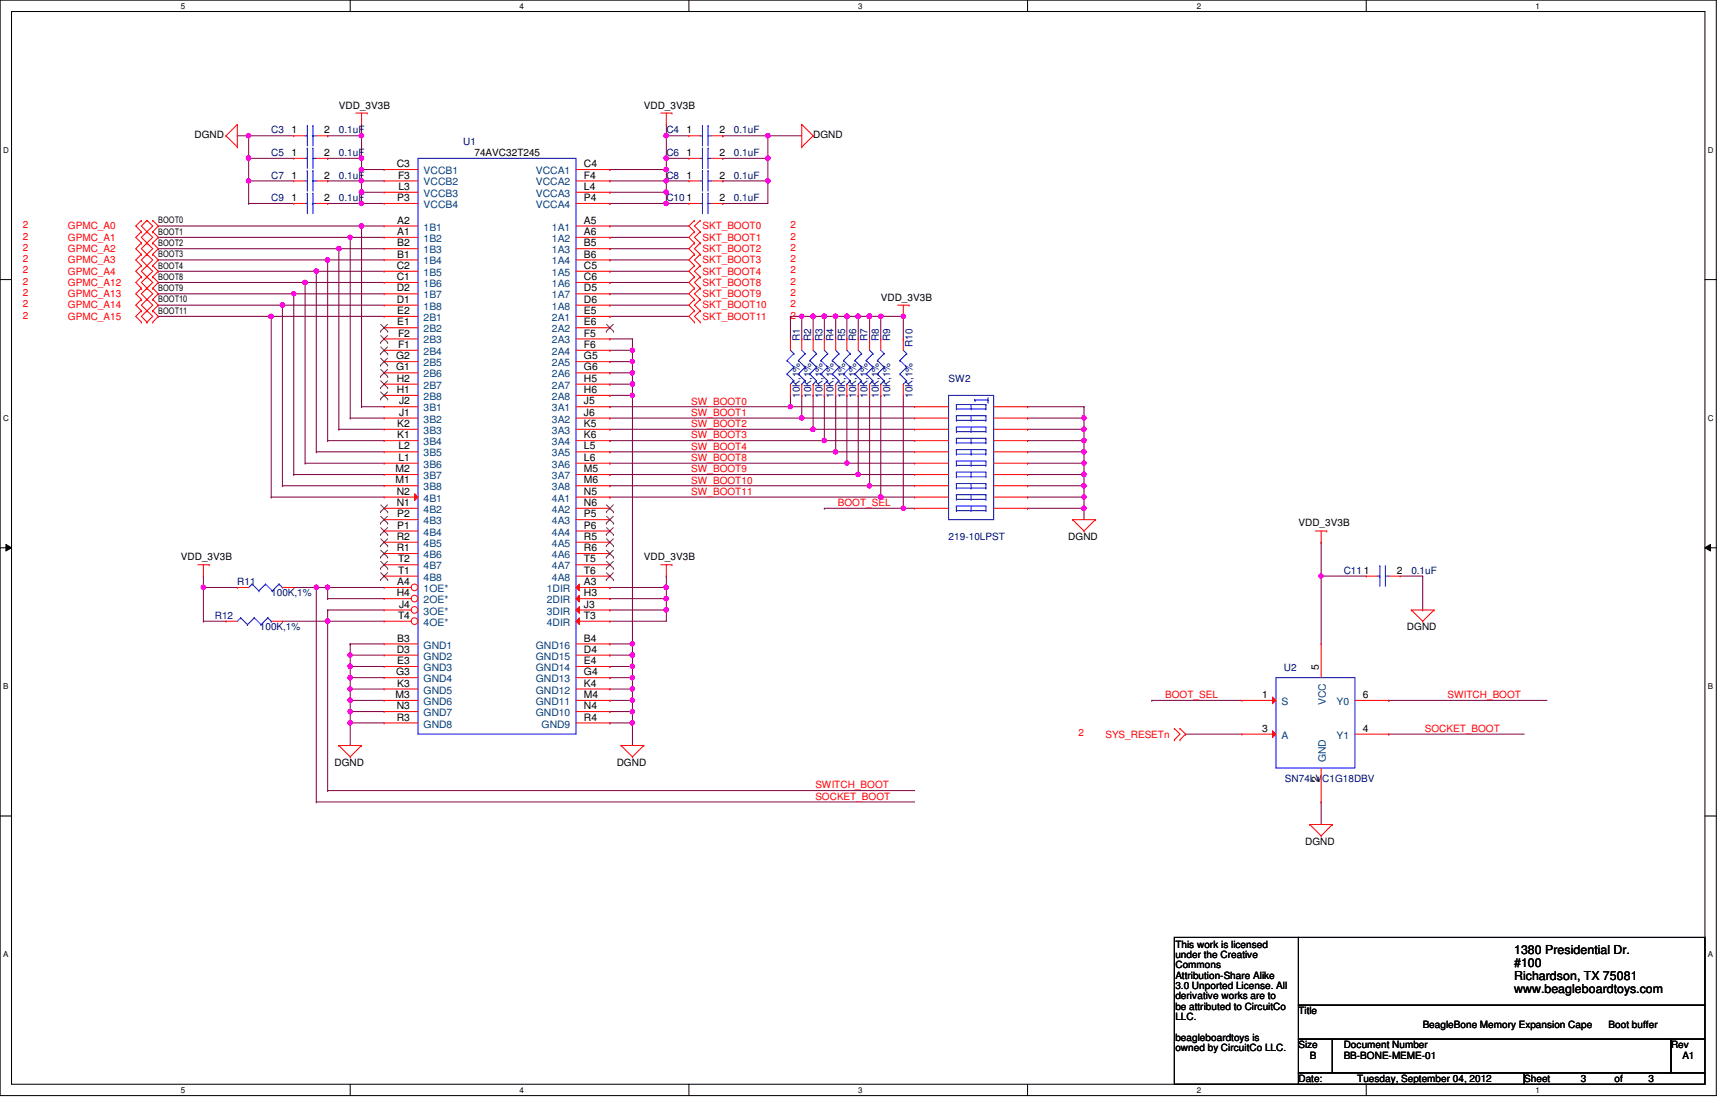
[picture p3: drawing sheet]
<svg xmlns="http://www.w3.org/2000/svg" width="432mm" height="279mm" viewBox="0 0 432 279" stroke-linecap="round" stroke-linejoin="round" font-family="sans-serif">
<defs><g id="words">
<g font-size="3.1">
<text x="378.1" y="238.3">1380 Presidential Dr.</text>
<text x="378.1" y="241.5">#100</text>
<text x="378.1" y="244.6">Richardson, TX 75081</text>
<text x="378.1" y="247.8">www.beagleboardtoys.com</text>
</g>
<g font-size="2.5">
<text x="84.6" y="27.1">VDD_3V3B</text>
<text x="160.8" y="27.1">VDD_3V3B</text>
<text x="48.6" y="34.5">DGND</text>
<text x="72.8" y="33.3">1</text>
<text x="81" y="33.3">2</text>
<text x="171.4" y="33.3">1</text>
<text x="179.7" y="33.3">2</text>
<text x="203.1" y="34.5">DGND</text>
<text x="72.8" y="38.9">1</text>
<text x="81" y="38.9">2</text>
<text x="99.1" y="41.7">C3</text>
<text x="118.5" y="38.9">74AVC32T245</text>
<text x="145.8" y="41.7">C4</text>
<text x="171.4" y="38.9">1</text>
<text x="179.7" y="38.9">2</text>
<text x="72.8" y="44.6">1</text>
<text x="81" y="44.6">2</text>
<text x="99.4" y="44.6">F3</text>
<text x="99.5" y="47.4">L3</text>
<text x="145.8" y="44.6">F4</text>
<text x="145.8" y="47.4">L4</text>
<text x="171.4" y="44.6">1</text>
<text x="179.7" y="44.6">2</text>
<text x="72.8" y="50.2">1</text>
<text x="81" y="50.2">2</text>
<text x="99.2" y="50.2">P3</text>
<text x="145.8" y="50.2">P4</text>
<text x="171.4" y="50.2">1</text>
<text x="179.7" y="50.2">2</text>
<text x="99.2" y="55.8">A2</text>
<text x="99.2" y="58.7">A1</text>
<text x="145.8" y="55.8">A5</text>
<text x="145.8" y="58.7">A6</text>
<text x="99.2" y="61.5">B2</text>
<text x="99.2" y="64.3">B1</text>
<text x="145.8" y="61.5">B5</text>
<text x="145.8" y="64.3">B6</text>
<text x="99.1" y="67.1">C2</text>
<text x="99.1" y="69.9">C1</text>
<text x="145.8" y="67.1">C5</text>
<text x="145.8" y="69.9">C6</text>
<text x="99.1" y="72.8">D2</text>
<text x="99.1" y="75.6">D1</text>
<text x="145.8" y="72.8">D5</text>
<text x="145.8" y="75.6">D6</text>
<text x="220" y="75.1">VDD_3V3B</text>
<text x="99.2" y="78.4">E2</text>
<text x="99.2" y="81.2">E1</text>
<text x="145.8" y="78.4">E5</text>
<text x="145.8" y="81.2">E6</text>
<text x="98.9" y="89.7">G2</text>
<text x="99.4" y="84">F2</text>
<text x="99.4" y="86.9">F1</text>
<text x="145.8" y="84">F5</text>
<text x="145.8" y="86.9">F6</text>
<text x="145.8" y="89.7">G5</text>
<text x="98.9" y="92.5">G1</text>
<text x="99.1" y="95.3">H2</text>
<text x="145.8" y="92.5">G6</text>
<text x="145.8" y="95.3">H5</text>
<text x="99.1" y="98.1">H1</text>
<text x="99.7" y="101">J2</text>
<text x="145.8" y="98.1">H6</text>
<text x="145.8" y="101">J5</text>
<text x="99.2" y="106.6">K2</text>
<text x="99.7" y="103.8">J1</text>
<text x="145.8" y="103.8">J6</text>
<text x="145.8" y="106.6">K5</text>
<text x="99.2" y="109.4">K1</text>
<text x="99.5" y="112.2">L2</text>
<text x="145.8" y="109.4">K6</text>
<text x="145.8" y="112.2">L5</text>
<text x="98.8" y="117.9">M2</text>
<text x="99.5" y="115.1">L1</text>
<text x="145.8" y="115.1">L6</text>
<text x="145.8" y="117.9">M5</text>
<text x="98.8" y="120.7">M1</text>
<text x="99.1" y="123.5">N2</text>
<text x="145.8" y="120.7">M6</text>
<text x="145.8" y="123.5">N5</text>
<text x="99.1" y="126.3">N1</text>
<text x="99.2" y="129.2">P2</text>
<text x="99.2" y="132">P1</text>
<text x="145.8" y="126.3">N6</text>
<text x="145.8" y="129.2">P5</text>
<text x="145.8" y="132">P6</text>
<text x="324.3" y="131.4">VDD_3V3B</text>
<text x="99.1" y="134.8">R2</text>
<text x="99.1" y="137.6">R1</text>
<text x="145.8" y="134.8">R5</text>
<text x="145.8" y="137.6">R6</text>
<text x="266.8" y="134.8">DGND</text>
<text x="45.2" y="139.9">VDD_3V3B</text>
<text x="99.4" y="140.4">T2</text>
<text x="99.4" y="143.3">T1</text>
<text x="145.8" y="140.4">T5</text>
<text x="145.8" y="143.3">T6</text>
<text x="160.8" y="139.9">VDD_3V3B</text>
<text x="340.6" y="143.3">1</text>
<text x="348.8" y="143.3">2</text>
<text x="99.1" y="148.9">H4</text>
<text x="99.2" y="146.1">A4</text>
<text x="145.8" y="146.1">A3</text>
<text x="145.8" y="148.9">H3</text>
<text x="99.4" y="154.5">T4</text>
<text x="99.7" y="151.7">J4</text>
<text x="145.8" y="151.7">J3</text>
<text x="145.8" y="154.5">T3</text>
<text x="99.2" y="160.2">B3</text>
<text x="145.8" y="160.2">B4</text>
<text x="351.4" y="157.4">DGND</text>
<text x="99.1" y="163">D3</text>
<text x="99.2" y="165.8">E3</text>
<text x="145.8" y="163">D4</text>
<text x="145.8" y="165.8">E4</text>
<text x="329.4" y="167.2" transform="rotate(-90 329.4 167.2)">5</text>
<text x="98.9" y="168.6">G3</text>
<text x="99.2" y="171.4">K3</text>
<text x="145.8" y="168.6">G4</text>
<text x="145.8" y="171.4">K4</text>
<text x="98.8" y="174.3">M3</text>
<text x="99.1" y="177.1">N3</text>
<text x="99.1" y="179.9">R3</text>
<text x="145.8" y="174.3">M4</text>
<text x="145.8" y="177.1">N4</text>
<text x="145.8" y="179.9">R4</text>
<text x="315.2" y="174.3">1</text>
<text x="340.4" y="174.3">6</text>
<text x="315.2" y="182.7">3</text>
<text x="340.4" y="182.7">4</text>
<text x="83.5" y="191.2">DGND</text>
<text x="154" y="191.2">DGND</text>
<text x="329.4" y="195.2" transform="rotate(-90 329.4 195.2)">2</text>
<text x="326" y="210.9">DGND</text>
<text x="293.5" y="236.6">This work is licensed</text>
<text x="293.5" y="239.2">under the Creative</text>
<text x="293.5" y="241.8">Commons</text>
<text x="293.5" y="244.3">Attribution-Share Alike</text>
<text x="293.5" y="246.9">3.0 Unported License. All</text>
<text x="293.5" y="249.5">derivative works are to</text>
<text x="293.5" y="252.1">be attributed to CircuitCo</text>
<text x="293.5" y="254.7">LLC.</text>
<text x="324.3" y="253.2">Title</text>
<text x="355.3" y="256.6">BeagleBone Memory Expansion Cape</text>
<text x="401.7" y="256.6">Boot buffer</text>
<text x="293.5" y="259.8">beagleboardtoys is</text>
<text x="293.5" y="262.4">owned by CircuitCo LLC.</text>
<text x="324.3" y="261.7">Size</text>
<text x="335.6" y="261.7">Document Number</text>
<text x="417.3" y="261.7">Rev</text>
<text x="327.1" y="264.5">B</text>
<text x="335.6" y="264.5">BB-BONE-MEME-01</text>
<text x="420.2" y="264.5">A1</text>
<text x="324.3" y="270.1">Date:</text>
<text x="339" y="270.1">Tuesday, September 04, 2012</text>
<text x="380.7" y="270.1">Sheet</text>
<text x="394.8" y="270.1">3</text>
<text x="403.2" y="270.1">of</text>
<text x="411.7" y="270.1">3</text>
</g>
<g font-size="2.5" fill="#000080">
<text x="67.7" y="33.3">C3</text>
<text x="84.6" y="33.3">0.1uF</text>
<text x="166.4" y="33.3">C4</text>
<text x="183.3" y="33.3">0.1uF</text>
<text x="67.7" y="38.9">C5</text>
<text x="84.6" y="38.9">0.1uF</text>
<text x="115.7" y="36.2">U1</text>
<text x="166.4" y="38.9">C6</text>
<text x="183.3" y="38.9">0.1uF</text>
<text x="67.7" y="44.6">C7</text>
<text x="84.6" y="44.6">0.1uF</text>
<text x="166.4" y="44.6">C8</text>
<text x="183.3" y="44.6">0.1uF</text>
<text x="67.7" y="50.2">C9</text>
<text x="84.6" y="50.2">0.1uF</text>
<text x="166.4" y="50.2">C10</text>
<text x="183.3" y="50.2">0.1uF</text>
<text x="199.7" y="85.2" transform="rotate(-90 199.7 85.2)">R1</text>
<text x="202.6" y="85.2" transform="rotate(-90 202.6 85.2)">R2</text>
<text x="205.4" y="85.2" transform="rotate(-90 205.4 85.2)">R3</text>
<text x="208.2" y="85.2" transform="rotate(-90 208.2 85.2)">R4</text>
<text x="211" y="85.2" transform="rotate(-90 211 85.2)">R5</text>
<text x="213.8" y="85.2" transform="rotate(-90 213.8 85.2)">R6</text>
<text x="216.7" y="85.2" transform="rotate(-90 216.7 85.2)">R7</text>
<text x="219.5" y="85.2" transform="rotate(-90 219.5 85.2)">R8</text>
<text x="222.3" y="85.2" transform="rotate(-90 222.3 85.2)">R9</text>
<text x="227.9" y="86.6" transform="rotate(-90 227.9 86.6)">R10</text>
<text x="236.9" y="95.3">SW2</text>
<text x="199.7" y="99.3" transform="rotate(-90 199.7 99.3)">10K,1%</text>
<text x="202.6" y="99.3" transform="rotate(-90 202.6 99.3)">10K,1%</text>
<text x="205.4" y="99.3" transform="rotate(-90 205.4 99.3)">10K,1%</text>
<text x="208.2" y="99.3" transform="rotate(-90 208.2 99.3)">10K,1%</text>
<text x="211" y="99.3" transform="rotate(-90 211 99.3)">10K,1%</text>
<text x="213.8" y="99.3" transform="rotate(-90 213.8 99.3)">10K,1%</text>
<text x="216.7" y="99.3" transform="rotate(-90 216.7 99.3)">10K,1%</text>
<text x="219.5" y="99.3" transform="rotate(-90 219.5 99.3)">10K,1%</text>
<text x="222.3" y="99.3" transform="rotate(-90 222.3 99.3)">10K,1%</text>
<text x="227.9" y="99.3" transform="rotate(-90 227.9 99.3)">10K,1%</text>
<text x="236.9" y="134.8">219-10LPST</text>
<text x="335.6" y="143.3">C11</text>
<text x="352.5" y="143.3">0.1uF</text>
<text x="59.3" y="146.1">R11</text>
<text x="67.7" y="148.9">100K,1%</text>
<text x="53.6" y="154.6">R12</text>
<text x="64.9" y="157.4">100K,1%</text>
<text x="320.6" y="167.5">U2</text>
<text x="320.9" y="195.2">SN74LVC1G18DBV</text>
</g>
<g font-size="2.5" fill="#004080">
<text x="105.8" y="46.3">VCCB2</text>
<text x="105.8" y="43.5">VCCB1</text>
<text x="133.8" y="43.5">VCCA1</text>
<text x="133.8" y="46.3">VCCA2</text>
<text x="105.8" y="49.1">VCCB3</text>
<text x="105.8" y="51.9">VCCB4</text>
<text x="133.8" y="49.1">VCCA3</text>
<text x="133.8" y="51.9">VCCA4</text>
<text x="105.8" y="57.6">1B1</text>
<text x="137.8" y="57.6">1A1</text>
<text x="105.8" y="60.4">1B2</text>
<text x="105.8" y="63.2">1B3</text>
<text x="137.8" y="60.4">1A2</text>
<text x="137.8" y="63.2">1A3</text>
<text x="105.8" y="66">1B4</text>
<text x="105.8" y="68.9">1B5</text>
<text x="105.8" y="71.7">1B6</text>
<text x="137.8" y="66">1A4</text>
<text x="137.8" y="68.9">1A5</text>
<text x="137.8" y="71.7">1A6</text>
<text x="105.8" y="74.5">1B7</text>
<text x="105.8" y="77.3">1B8</text>
<text x="137.8" y="74.5">1A7</text>
<text x="137.8" y="77.3">1A8</text>
<text x="105.8" y="80.1">2B1</text>
<text x="105.8" y="83">2B2</text>
<text x="137.8" y="80.1">2A1</text>
<text x="137.8" y="83">2A2</text>
<text x="105.8" y="85.8">2B3</text>
<text x="105.8" y="88.6">2B4</text>
<text x="137.8" y="85.8">2A3</text>
<text x="137.8" y="88.6">2A4</text>
<text x="105.8" y="91.4">2B5</text>
<text x="105.8" y="94.2">2B6</text>
<text x="137.8" y="91.4">2A5</text>
<text x="137.8" y="94.2">2A6</text>
<text x="105.8" y="97.1">2B7</text>
<text x="105.8" y="99.9">2B8</text>
<text x="137.8" y="97.1">2A7</text>
<text x="137.8" y="99.9">2A8</text>
<text x="105.8" y="102.7">3B1</text>
<text x="105.8" y="105.5">3B2</text>
<text x="137.8" y="102.7">3A1</text>
<text x="137.8" y="105.5">3A2</text>
<text x="105.8" y="108.3">3B3</text>
<text x="105.8" y="111.2">3B4</text>
<text x="105.8" y="114">3B5</text>
<text x="137.8" y="108.3">3A3</text>
<text x="137.8" y="111.2">3A4</text>
<text x="137.8" y="114">3A5</text>
<text x="105.8" y="116.8">3B6</text>
<text x="105.8" y="119.6">3B7</text>
<text x="137.8" y="116.8">3A6</text>
<text x="137.8" y="119.6">3A7</text>
<text x="105.8" y="122.4">3B8</text>
<text x="105.8" y="125.3">4B1</text>
<text x="137.8" y="122.4">3A8</text>
<text x="137.8" y="125.3">4A1</text>
<text x="105.8" y="128.1">4B2</text>
<text x="105.8" y="130.9">4B3</text>
<text x="137.8" y="128.1">4A2</text>
<text x="137.8" y="130.9">4A3</text>
<text x="105.8" y="133.7">4B4</text>
<text x="105.8" y="136.5">4B5</text>
<text x="137.8" y="133.7">4A4</text>
<text x="137.8" y="136.5">4A5</text>
<text x="105.8" y="139.4">4B6</text>
<text x="105.8" y="142.2">4B7</text>
<text x="137.8" y="139.4">4A6</text>
<text x="137.8" y="142.2">4A7</text>
<text x="105.8" y="147.8">1OE*</text>
<text x="105.8" y="145">4B8</text>
<text x="136.6" y="147.8">1DIR</text>
<text x="137.8" y="145">4A8</text>
<text x="105.8" y="150.6">2OE*</text>
<text x="105.8" y="153.5">3OE*</text>
<text x="136.6" y="150.6">2DIR</text>
<text x="136.6" y="153.5">3DIR</text>
<text x="105.8" y="161.9">GND1</text>
<text x="105.8" y="156.3">4OE*</text>
<text x="133.8" y="161.9">GND16</text>
<text x="136.6" y="156.3">4DIR</text>
<text x="105.8" y="164.7">GND2</text>
<text x="105.8" y="167.6">GND3</text>
<text x="133.8" y="164.7">GND15</text>
<text x="133.8" y="167.6">GND14</text>
<text x="105.8" y="170.3">GND4</text>
<text x="105.8" y="173.2">GND5</text>
<text x="133.8" y="170.3">GND13</text>
<text x="133.8" y="173.2">GND12</text>
<text x="105.8" y="176">GND6</text>
<text x="105.8" y="178.8">GND7</text>
<text x="133.8" y="176">GND11</text>
<text x="133.8" y="178.8">GND10</text>
<text x="320" y="176">S</text>
<text x="331.1" y="176.1" transform="rotate(-90 331.1 176.1)">VCC</text>
<text x="333.8" y="176">Y0</text>
<text x="105.8" y="181.7">GND8</text>
<text x="135.3" y="181.7">GND9</text>
<text x="320" y="184.4">A</text>
<text x="333.8" y="184.4">Y1</text>
<text x="331.1" y="190.4" transform="rotate(-90 331.1 190.4)">GND</text>
</g>
<g font-size="2.5" fill="#f00">
<text x="5.7" y="57">2</text>
<text x="5.7" y="59.8">2</text>
<text x="17" y="57.3">GPMC_A0</text>
<text x="175.4" y="57.3">SKT_BOOT0</text>
<text x="197.4" y="59.8">2</text>
<text x="197.4" y="57">2</text>
<text x="5.7" y="65.4">2</text>
<text x="5.7" y="62.7">2</text>
<text x="17" y="65.7">GPMC_A3</text>
<text x="17" y="62.9">GPMC_A2</text>
<text x="17" y="60.1">GPMC_A1</text>
<text x="175.4" y="65.7">SKT_BOOT3</text>
<text x="175.4" y="62.9">SKT_BOOT2</text>
<text x="175.4" y="60.1">SKT_BOOT1</text>
<text x="197.4" y="65.4">2</text>
<text x="197.4" y="62.7">2</text>
<text x="5.7" y="68.3">2</text>
<text x="5.7" y="71.1">2</text>
<text x="17" y="68.6">GPMC_A4</text>
<text x="17" y="71.4">GPMC_A12</text>
<text x="175.4" y="68.6">SKT_BOOT4</text>
<text x="175.4" y="71.4">SKT_BOOT8</text>
<text x="197.4" y="68.3">2</text>
<text x="197.4" y="71.1">2</text>
<text x="5.7" y="76.8">2</text>
<text x="5.7" y="73.9">2</text>
<text x="17" y="77">GPMC_A14</text>
<text x="17" y="74.2">GPMC_A13</text>
<text x="175.4" y="77">SKT_BOOT10</text>
<text x="175.4" y="74.2">SKT_BOOT9</text>
<text x="197.4" y="76.8">2</text>
<text x="197.4" y="73.9">2</text>
<text x="5.7" y="79.5">2</text>
<text x="17" y="79.8">GPMC_A15</text>
<text x="175.4" y="79.8">SKT_BOOT11</text>
<text x="197.4" y="79.5">2</text>
<text x="172.6" y="101">SW_BOOT0</text>
<text x="172.6" y="106.6">SW_BOOT2</text>
<text x="172.6" y="103.8">SW_BOOT1</text>
<text x="172.6" y="109.5">SW_BOOT3</text>
<text x="172.6" y="112.3">SW_BOOT4</text>
<text x="172.6" y="115.1">SW_BOOT8</text>
<text x="172.6" y="117.9">SW_BOOT9</text>
<text x="172.6" y="123.6">SW_BOOT11</text>
<text x="172.6" y="120.7">SW_BOOT10</text>
<text x="209.3" y="126.4">BOOT_SEL</text>
<text x="291" y="174.3">BOOT_SEL</text>
<text x="361.5" y="174.3">SWITCH_BOOT</text>
<text x="269.3" y="183.9">2</text>
<text x="276.1" y="184.1">SYS_RESETn</text>
<text x="355.9" y="182.8">SOCKET_BOOT</text>
<text x="203.6" y="196.8">SWITCH_BOOT</text>
<text x="203.6" y="199.7">SOCKET_BOOT</text>
</g>
<g font-size="2.2">
<text x="39.5" y="58.6">BOOT1</text>
<text x="39.5" y="55.8">BOOT0</text>
<text x="39.5" y="64.3">BOOT3</text>
<text x="39.5" y="61.4">BOOT2</text>
<text x="39.5" y="67.1">BOOT4</text>
<text x="39.5" y="69.9">BOOT8</text>
<text x="39.5" y="72.7">BOOT9</text>
<text x="39.5" y="75.5">BOOT10</text>
<text x="39.5" y="78.4">BOOT11</text>
</g>
<g font-size="2">
<text x="45.2" y="2.2">5</text>
<text x="129.8" y="2.2">4</text>
<text x="214.3" y="2.2">3</text>
<text x="298.9" y="2.2">2</text>
<text x="383.5" y="2.2">1</text>
<text x=".8" y="38.1">D</text>
<text x="426.5" y="38.1">D</text>
<text x=".8" y="105.1">C</text>
<text x="426.5" y="105.1">C</text>
<text x=".8" y="172">B</text>
<text x="426.5" y="172">B</text>
<text x=".8" y="239">A</text>
<text x="426.5" y="239">A</text>
<text x="45.2" y="272.9">5</text>
<text x="129.8" y="272.9">4</text>
<text x="214.3" y="272.9">3</text>
<text x="298.9" y="272.9">2</text>
<text x="383.5" y="272.9">1</text>
</g>
</g></defs>
<path d="M0 0h428.6v273.6h-428.6zM2.9 2.9h422.9v267.8h-422.9z" fill="none" stroke="#000" stroke-width=".25"/>
<g fill="#fff">
<path d="M45.2 .4h1.1v2.2h-1.1z"/>
<path d="M45.2 271.1h1.1v2.2h-1.1z"/>
</g>
<path d="M87.5 0v2.9M87.5 270.7v2.9" fill="none" stroke="#000" stroke-width=".25"/>
<g fill="#fff">
<path d="M129.8 .4h1.1v2.2h-1.1z"/>
<path d="M129.8 271.1h1.1v2.2h-1.1z"/>
</g>
<path d="M172 0v2.9M172 270.7v2.9" fill="none" stroke="#000" stroke-width=".25"/>
<g fill="#fff">
<path d="M214.3 .4h1.1v2.2h-1.1z"/>
<path d="M214.3 271.1h1.1v2.2h-1.1z"/>
</g>
<path d="M256.6 0v2.9M256.6 270.7v2.9" fill="none" stroke="#000" stroke-width=".25"/>
<g fill="#fff">
<path d="M298.9 .4h1.1v2.2h-1.1z"/>
<path d="M298.9 271.1h1.1v2.2h-1.1z"/>
</g>
<path d="M341.2 0v2.9M341.2 270.7v2.9" fill="none" stroke="#000" stroke-width=".25"/>
<g fill="#fff">
<path d="M383.5 .4h1.1v2.2h-1.1z"/>
<path d="M383.5 271.1h1.1v2.2h-1.1z"/>
<path d="M.8 36.3h1.4v2.3h-1.4z"/>
<path d="M426.5 36.3h1.4v2.3h-1.4z"/>
<path d="M.8 103.3h1.4v2.2h-1.4z"/>
<path d="M426.5 103.3h1.4v2.2h-1.4z"/>
</g>
<path d="M0 69.8h2.9M425.8 69.8h2.8" fill="none" stroke="#000" stroke-width=".25"/>
<g fill="#fff">
<path d="M.8 170.2h1.3v2.3h-1.3z"/>
<path d="M426.5 170.2h1.3v2.3h-1.3z"/>
</g>
<path d="M0 136.8h2.9M1.5 135.9l1.4 .9-1.4 .8zM425.8 136.8l1.4-.9v1.7zM425.8 136.8h2.8" fill="none" stroke="#000" stroke-width=".25"/>
<path d="M1.5 135.9l1.4 .9-1.4 .8zM425.8 136.8l1.4-.9v1.7z" fill="#000"/>
<g fill="#fff">
<path d="M.8 237.2h1.3v2.2h-1.3z"/>
<path d="M426.5 237.2h1.3v2.2h-1.3z"/>
</g>
<path d="M0 203.8h2.9M425.8 203.8h2.8" fill="none" stroke="#000" stroke-width=".25"/>
<path d="M81.8 33.9h.1M81.8 33.9h8.5M90.3 33.9h.1M90.3 33.9v5.6M166.4 31.1h.1M166.4 31.1v2.8M62.1 50.8h.1M62.1 50.8h11.3M81.8 50.8h.1M81.8 50.8h8.5" fill="none" stroke="#800040" stroke-width=".25"/>
<circle cx="90.2" cy="33.9" r=".56" fill="#f0f"/>
<circle cx="90.2" cy="33.9" r=".56" fill="none" stroke="#f0f" stroke-width=".25"/>
<path d="M62.1 33.9h.1M62.1 33.9h11.3M81.8 39.5h.1M81.8 39.5h8.5M81.8 45.2h.1M81.8 45.2h8.5M157.9 160.8h.1M157.9 160.8v2.8" fill="none" stroke="#800040" stroke-width=".25"/>
<circle cx="157.9" cy="163.6" r=".55" fill="#f0f"/>
<circle cx="157.9" cy="163.6" r=".55" fill="none" stroke="#f0f" stroke-width=".25"/>
<path d="M90.3 50.8h.1M90.3 50.8h5.6M152.3 160.8h.1M152.3 160.8h5.6" fill="none" stroke="#800040" stroke-width=".25"/>
<circle cx="90.2" cy="50.8" r=".56" fill="#f0f"/>
<circle cx="90.2" cy="50.8" r=".56" fill="none" stroke="#f0f" stroke-width=".25"/>
<path d="M90.3 48h.1M90.3 48v2.8M152.3 180.5h.1M152.3 180.5h5.6M157.9 180.5h.1M157.9 180.5v5.6" fill="none" stroke="#800040" stroke-width=".25"/>
<circle cx="157.9" cy="180.5" r=".55" fill="#f0f"/>
<circle cx="157.9" cy="180.5" r=".55" fill="none" stroke="#f0f" stroke-width=".25"/>
<path d="M62.1 45.2h.1M62.1 45.2h11.3M90.3 45.2h.1M90.3 45.2v2.8" fill="none" stroke="#800040" stroke-width=".25"/>
<circle cx="90.3" cy="45.1" r=".55" fill="#f0f"/>
<circle cx="90.3" cy="45.1" r=".55" fill="none" stroke="#f0f" stroke-width=".25"/>
<path d="M90.3 48h.1M90.3 48h5.6" fill="none" stroke="#800040" stroke-width=".25"/>
<circle cx="90.2" cy="48" r=".56" fill="#f0f"/>
<circle cx="90.2" cy="48" r=".56" fill="none" stroke="#f0f" stroke-width=".25"/>
<path d="M62.1 39.5h.1M62.1 39.5h11.3M90.3 45.2h.1M90.3 42.3h.1M90.3 45.2h5.6M90.3 42.3v2.9M152.3 177.7h.1M152.3 177.7h5.6" fill="none" stroke="#800040" stroke-width=".25"/>
<circle cx="90.2" cy="42.3" r=".56" fill="#f0f"/>
<circle cx="90.2" cy="42.3" r=".56" fill="none" stroke="#f0f" stroke-width=".25"/>
<path d="M152.3 174.9h.1M152.3 174.9h5.6M157.9 174.9h.1M157.9 174.9v2.8" fill="none" stroke="#800040" stroke-width=".25"/>
<circle cx="157.9" cy="174.8" r=".55" fill="#f0f"/>
<circle cx="157.9" cy="174.8" r=".55" fill="none" stroke="#f0f" stroke-width=".25"/>
<path d="M81.8 146.7h.1M81.8 146.7h14.1M81.8 146.7v2.8" fill="none" stroke="#800040" stroke-width=".25"/>
<circle cx="81.8" cy="146.6" r=".56" fill="#f0f"/>
<circle cx="81.8" cy="146.6" r=".56" fill="none" stroke="#f0f" stroke-width=".25"/>
<path d="M166.4 50.8h.1M166.4 50.8h5.6" fill="none" stroke="#800040" stroke-width=".25"/>
<circle cx="166.4" cy="50.8" r=".56" fill="#f0f"/>
<circle cx="166.4" cy="50.8" r=".56" fill="none" stroke="#f0f" stroke-width=".25"/>
<path d="M152.3 172h.1M152.3 172h5.6M157.9 172h.1M157.9 172v2.9" fill="none" stroke="#800040" stroke-width=".25"/>
<circle cx="157.9" cy="172" r=".54" fill="#f0f"/>
<circle cx="157.9" cy="172" r=".54" fill="none" stroke="#f0f" stroke-width=".25"/>
<path d="M166.4 45.2h.1M166.4 45.2h5.6" fill="none" stroke="#800040" stroke-width=".25"/>
<circle cx="166.4" cy="45.1" r=".55" fill="#f0f"/>
<circle cx="166.4" cy="45.1" r=".55" fill="none" stroke="#f0f" stroke-width=".25"/>
<path d="M81.8 149.5h.1M81.8 149.5h14.1M152.3 169.2h.1M152.3 169.2h5.6M157.9 169.2h.1M157.9 169.2v2.8" fill="none" stroke="#800040" stroke-width=".25"/>
<circle cx="157.9" cy="169.2" r=".55" fill="#f0f"/>
<circle cx="157.9" cy="169.2" r=".55" fill="none" stroke="#f0f" stroke-width=".25"/>
<path d="M166.4 45.2h.1M166.4 45.2v2.8M81.8 152.3h.1M81.8 152.3h14.1M152.3 166.4h.1M152.3 166.4h5.6M157.9 166.4h.1M157.9 166.4v2.8" fill="none" stroke="#800040" stroke-width=".25"/>
<circle cx="157.9" cy="166.4" r=".55" fill="#f0f"/>
<circle cx="157.9" cy="166.4" r=".55" fill="none" stroke="#f0f" stroke-width=".25"/>
<path d="M166.4 33.9h.1M166.4 33.9v5.6" fill="none" stroke="#800040" stroke-width=".25"/>
<circle cx="166.4" cy="33.9" r=".56" fill="#f0f"/>
<circle cx="166.4" cy="33.9" r=".56" fill="none" stroke="#f0f" stroke-width=".25"/>
<path d="M166.4 39.5h.1M166.4 39.5h5.6M81.8 155.1h.1M81.8 155.1h14.1" fill="none" stroke="#800040" stroke-width=".25"/>
<circle cx="81.8" cy="155.1" r=".56" fill="#f0f"/>
<circle cx="81.8" cy="155.1" r=".56" fill="none" stroke="#f0f" stroke-width=".25"/>
<path d="M152.3 163.6h.1M152.3 163.6h5.6M157.9 163.6h.1M157.9 163.6v2.8" fill="none" stroke="#800040" stroke-width=".25"/>
<circle cx="157.9" cy="163.6" r=".55" fill="#f0f"/>
<circle cx="157.9" cy="163.6" r=".55" fill="none" stroke="#f0f" stroke-width=".25"/>
<path d="M166.4 33.9h.1M166.4 33.9h5.6M152.3 45.2h.1M152.3 45.2h14.1M87.5 180.5h.1M87.5 180.5v5.6" fill="none" stroke="#800040" stroke-width=".25"/>
<circle cx="87.4" cy="180.5" r=".55" fill="#f0f"/>
<circle cx="87.4" cy="180.5" r=".55" fill="none" stroke="#f0f" stroke-width=".25"/>
<path d="M152.3 48h.1M152.3 48h14.1M166.4 42.3h.1M166.4 48h.1M166.4 42.3v2.9M166.4 48v2.8M87.5 160.8h.1M87.5 160.8h8.4" fill="none" stroke="#800040" stroke-width=".25"/>
<circle cx="166.4" cy="48" r=".56" fill="#f0f"/>
<circle cx="166.4" cy="48" r=".56" fill="none" stroke="#f0f" stroke-width=".25"/>
<path d="M152.3 50.8h.1M152.3 42.3h.1M152.3 50.8h14.1M152.3 42.3h14.1" fill="none" stroke="#800040" stroke-width=".25"/>
<circle cx="166.4" cy="42.3" r=".56" fill="#f0f"/>
<circle cx="166.4" cy="42.3" r=".56" fill="none" stroke="#f0f" stroke-width=".25"/>
<path d="M87.5 177.7h.1M87.5 177.7v2.8M87.5 180.5h.1M87.5 180.5h8.4" fill="none" stroke="#800040" stroke-width=".25"/>
<circle cx="87.4" cy="177.7" r=".55" fill="#f0f"/>
<circle cx="87.4" cy="177.7" r=".55" fill="none" stroke="#f0f" stroke-width=".25"/>
<path d="M90.3 42.3h.1M90.3 42.3h5.6M87.5 177.7h.1M87.5 174.9h.1M87.5 177.7h8.4M87.5 174.9v2.8" fill="none" stroke="#800040" stroke-width=".25"/>
<circle cx="87.4" cy="174.8" r=".55" fill="#f0f"/>
<circle cx="87.4" cy="174.8" r=".55" fill="none" stroke="#f0f" stroke-width=".25"/>
<path d="M90.3 39.5h.1M90.3 39.5v2.8" fill="none" stroke="#800040" stroke-width=".25"/>
<circle cx="90.2" cy="39.5" r=".56" fill="#f0f"/>
<circle cx="90.2" cy="39.5" r=".56" fill="none" stroke="#f0f" stroke-width=".25"/>
<path d="M87.5 172h.1M87.5 172v2.9" fill="none" stroke="#800040" stroke-width=".25"/>
<circle cx="87.4" cy="172" r=".54" fill="#f0f"/>
<circle cx="87.4" cy="172" r=".54" fill="none" stroke="#f0f" stroke-width=".25"/>
<path d="M87.5 174.9h.1M87.5 172h.1M87.5 169.2h.1M87.5 174.9h8.4M87.5 172h8.4M87.5 169.2v2.8" fill="none" stroke="#800040" stroke-width=".25"/>
<circle cx="87.4" cy="169.2" r=".55" fill="#f0f"/>
<circle cx="87.4" cy="169.2" r=".55" fill="none" stroke="#f0f" stroke-width=".25"/>
<path d="M87.5 169.2h.1M87.5 166.4h.1M87.5 169.2h8.4M87.5 166.4v2.8" fill="none" stroke="#800040" stroke-width=".25"/>
<circle cx="87.4" cy="166.4" r=".55" fill="#f0f"/>
<circle cx="87.4" cy="166.4" r=".55" fill="none" stroke="#f0f" stroke-width=".25"/>
<path d="M87.5 163.6h.1M87.5 163.6v2.8" fill="none" stroke="#800040" stroke-width=".25"/>
<circle cx="87.4" cy="163.6" r=".55" fill="#f0f"/>
<circle cx="87.4" cy="163.6" r=".55" fill="none" stroke="#f0f" stroke-width=".25"/>
<path d="M166.4 39.5h.1M166.4 39.5v2.8M87.5 166.4h.1M87.5 163.6h.1M87.5 160.8h.1M87.5 166.4h8.4M87.5 163.6h8.4M87.5 160.8v2.8" fill="none" stroke="#800040" stroke-width=".25"/>
<circle cx="166.4" cy="39.5" r=".56" fill="#f0f"/>
<circle cx="166.4" cy="39.5" r=".56" fill="none" stroke="#f0f" stroke-width=".25"/>
<path d="M157.9 177.7h.1M157.9 177.7v2.8" fill="none" stroke="#800040" stroke-width=".25"/>
<circle cx="157.9" cy="177.7" r=".55" fill="#f0f"/>
<circle cx="157.9" cy="177.7" r=".55" fill="none" stroke="#f0f" stroke-width=".25"/>
<g fill="none" stroke="#800040" stroke-width=".25">
<path d="M90.3 31.1h.1M90.3 31.1v2.8M87.5 59.3h.1M87.5 59.3h8.4M90.3 56.4h.1M90.3 56.4v45.2M90.3 56.4h5.6M152.3 56.4h.1M152.3 59.3h.1M152.3 56.4h19.7M152.3 59.3h19.7M79 67.7h.1"/>
<path d="M79 67.7h16.9M81.8 64.9h.1M81.8 64.9h14.1M84.6 62.1h.1M84.6 62.1h11.3M152.3 62.1h.1M152.3 64.9h.1M152.3 67.7h.1M152.3 62.1h19.7M152.3 64.9h19.7M152.3 67.7h19.7M81.8 152.3h.1"/>
<path d="M81.8 152.3v2.8"/>
</g>
<circle cx="90.2" cy="56.4" r=".56" fill="#f0f"/>
<circle cx="90.2" cy="56.4" r=".56" fill="none" stroke="#f0f" stroke-width=".25"/>
<path d="M39.5 56.4h.1M39.5 56.4h50.8M87.5 59.3h.1M87.5 59.3v45.1M90.3 101.6h.1M90.3 101.6h5.6" fill="none" stroke="#800040" stroke-width=".25"/>
<circle cx="87.4" cy="59.2" r=".54" fill="#f0f"/>
<circle cx="87.4" cy="59.2" r=".54" fill="none" stroke="#f0f" stroke-width=".25"/>
<path d="M39.5 59.3h.1M39.5 59.3h48M84.6 62.1h.1M84.6 62.1v45.1M87.5 104.4h.1M87.5 104.4h8.4" fill="none" stroke="#800040" stroke-width=".25"/>
<circle cx="84.6" cy="62.1" r=".56" fill="#f0f"/>
<circle cx="84.6" cy="62.1" r=".56" fill="none" stroke="#f0f" stroke-width=".25"/>
<path d="M39.5 62.1h.1M39.5 62.1h45.1M81.8 64.9h.1M81.8 64.9v45.1M81.8 110h.1M81.8 110h14.1M84.6 107.2h.1M84.6 107.2h11.3" fill="none" stroke="#800040" stroke-width=".25"/>
<circle cx="81.8" cy="64.9" r=".56" fill="#f0f"/>
<circle cx="81.8" cy="64.9" r=".56" fill="none" stroke="#f0f" stroke-width=".25"/>
<path d="M39.5 64.9h.1M39.5 64.9h42.3M79 67.7h.1M79 67.7v45.1" fill="none" stroke="#800040" stroke-width=".25"/>
<circle cx="79" cy="67.7" r=".56" fill="#f0f"/>
<circle cx="79" cy="67.7" r=".56" fill="none" stroke="#f0f" stroke-width=".25"/>
<g fill="none" stroke="#800040" stroke-width=".25">
<path d="M39.5 67.7h.1M39.5 67.7h39.5M67.7 79h.1M67.7 79h28.2M70.5 76.2h.1M70.5 76.2h25.4M73.4 73.4h.1M73.4 73.4h22.5M76.2 70.5h.1M76.2 70.5h19.7M76.2 70.5v45.2M152.3 70.5h.1"/>
<path d="M152.3 73.4h.1M152.3 76.2h.1M152.3 79h.1M152.3 70.5h19.7M152.3 73.4h19.7M152.3 76.2h19.7M152.3 79h19.7M76.2 115.7h.1M76.2 115.7h19.7M79 112.8h.1M79 112.8h16.9"/>
</g>
<circle cx="76.2" cy="70.5" r=".56" fill="#f0f"/>
<circle cx="76.2" cy="70.5" r=".56" fill="none" stroke="#f0f" stroke-width=".25"/>
<path d="M39.5 70.5h.1M39.5 70.5h36.7M73.4 73.4h.1M73.4 73.4v45.1M73.4 118.5h.1M73.4 118.5h22.5" fill="none" stroke="#800040" stroke-width=".25"/>
<circle cx="73.3" cy="73.3" r=".54" fill="#f0f"/>
<circle cx="73.3" cy="73.3" r=".54" fill="none" stroke="#f0f" stroke-width=".25"/>
<path d="M39.5 73.4h.1M39.5 73.4h33.9M70.5 76.2h.1M70.5 76.2v45.1M70.5 121.3h.1M70.5 121.3h25.4" fill="none" stroke="#800040" stroke-width=".25"/>
<circle cx="70.5" cy="76.2" r=".56" fill="#f0f"/>
<circle cx="70.5" cy="76.2" r=".56" fill="none" stroke="#f0f" stroke-width=".25"/>
<path d="M39.5 76.2h.1M39.5 76.2h31M67.7 79h.1M67.7 79v45.1M67.7 124.1h.1M67.7 124.1h28.2" fill="none" stroke="#800040" stroke-width=".25"/>
<circle cx="67.7" cy="79" r=".56" fill="#f0f"/>
<circle cx="67.7" cy="79" r=".56" fill="none" stroke="#f0f" stroke-width=".25"/>
<path d="M39.5 79h.1M39.5 79h28.2M197.4 101.6h.1M197.4 101.6h31" fill="none" stroke="#800040" stroke-width=".25"/>
<circle cx="197.4" cy="101.5" r=".55" fill="#f0f"/>
<circle cx="197.4" cy="101.5" r=".55" fill="none" stroke="#f0f" stroke-width=".25"/>
<path d="M200.2 104.4h.1M200.2 104.4h28.2" fill="none" stroke="#800040" stroke-width=".25"/>
<circle cx="200.2" cy="104.3" r=".55" fill="#f0f"/>
<circle cx="200.2" cy="104.3" r=".55" fill="none" stroke="#f0f" stroke-width=".25"/>
<path d="M203.1 107.2h.1M203.1 107.2h25.3" fill="none" stroke="#800040" stroke-width=".25"/>
<circle cx="203" cy="107.2" r=".56" fill="#f0f"/>
<circle cx="203" cy="107.2" r=".56" fill="none" stroke="#f0f" stroke-width=".25"/>
<path d="M205.9 110h.1M205.9 110h22.5" fill="none" stroke="#800040" stroke-width=".25"/>
<circle cx="205.9" cy="110" r=".56" fill="#f0f"/>
<circle cx="205.9" cy="110" r=".56" fill="none" stroke="#f0f" stroke-width=".25"/>
<path d="M208.7 112.8h.1M208.7 112.8h19.7" fill="none" stroke="#800040" stroke-width=".25"/>
<circle cx="208.7" cy="112.8" r=".56" fill="#f0f"/>
<circle cx="208.7" cy="112.8" r=".56" fill="none" stroke="#f0f" stroke-width=".25"/>
<path d="M211.5 115.7h.1M211.5 115.7h16.9" fill="none" stroke="#800040" stroke-width=".25"/>
<circle cx="211.5" cy="115.6" r=".55" fill="#f0f"/>
<circle cx="211.5" cy="115.6" r=".55" fill="none" stroke="#f0f" stroke-width=".25"/>
<path d="M214.3 118.5h.1M214.3 118.5h14.1" fill="none" stroke="#800040" stroke-width=".25"/>
<circle cx="214.3" cy="118.4" r=".55" fill="#f0f"/>
<circle cx="214.3" cy="118.4" r=".55" fill="none" stroke="#f0f" stroke-width=".25"/>
<path d="M217.2 121.3h.1M217.2 121.3h11.2" fill="none" stroke="#800040" stroke-width=".25"/>
<circle cx="217.1" cy="121.3" r=".56" fill="#f0f"/>
<circle cx="217.1" cy="121.3" r=".56" fill="none" stroke="#f0f" stroke-width=".25"/>
<path d="M220 124.1h.1M220 124.1h8.4" fill="none" stroke="#800040" stroke-width=".25"/>
<circle cx="220" cy="124.1" r=".56" fill="#f0f"/>
<circle cx="220" cy="124.1" r=".56" fill="none" stroke="#f0f" stroke-width=".25"/>
<path d="M157.9 98.7h.1M157.9 98.7v62.1" fill="none" stroke="#800040" stroke-width=".25"/>
<circle cx="157.9" cy="160.7" r=".55" fill="#f0f"/>
<circle cx="157.9" cy="160.7" r=".55" fill="none" stroke="#f0f" stroke-width=".25"/>
<circle cx="157.9" cy="98.7" r=".55" fill="#f0f"/>
<circle cx="157.9" cy="98.7" r=".55" fill="none" stroke="#f0f" stroke-width=".25"/>
<path d="M152.3 84.6h.1M152.3 98.7h.1M152.3 95.9h.1M152.3 84.6h5.6M152.3 95.9h5.6M157.9 95.9h.1M157.9 95.9v2.8h-5.6" fill="none" stroke="#800040" stroke-width=".25"/>
<circle cx="157.9" cy="95.9" r=".55" fill="#f0f"/>
<circle cx="157.9" cy="95.9" r=".55" fill="none" stroke="#f0f" stroke-width=".25"/>
<path d="M152.3 93.1h.1M152.3 90.3h.1M152.3 87.5h.1M152.3 93.1h5.6M152.3 90.3h5.6M157.9 84.6h.1M157.9 84.6v2.9h-5.6M256.6 101.6h.1M256.6 101.6h14.1M270.7 104.4h.1M270.7 104.4v2.8" fill="none" stroke="#800040" stroke-width=".25"/>
<circle cx="270.7" cy="104.3" r=".55" fill="#f0f"/>
<circle cx="270.7" cy="104.3" r=".55" fill="none" stroke="#f0f" stroke-width=".25"/>
<path d="M256.6 126.9h.1M256.6 126.9h14.1" fill="none" stroke="#800040" stroke-width=".25"/>
<circle cx="270.7" cy="126.9" r=".55" fill="#f0f"/>
<circle cx="270.7" cy="126.9" r=".55" fill="none" stroke="#f0f" stroke-width=".25"/>
<path d="M256.6 121.3h.1M256.6 121.3h14.1M270.7 126.9h.1M270.7 121.3h.1M270.7 121.3v2.8M270.7 126.9v2.9" fill="none" stroke="#800040" stroke-width=".25"/>
<circle cx="270.7" cy="124.1" r=".55" fill="#f0f"/>
<circle cx="270.7" cy="124.1" r=".55" fill="none" stroke="#f0f" stroke-width=".25"/>
<circle cx="270.7" cy="121.3" r=".55" fill="#f0f"/>
<circle cx="270.7" cy="121.3" r=".55" fill="none" stroke="#f0f" stroke-width=".25"/>
<path d="M256.6 115.7h.1M256.6 115.7h14.1M270.7 115.7h.1M270.7 115.7v2.8" fill="none" stroke="#800040" stroke-width=".25"/>
<circle cx="270.7" cy="118.4" r=".55" fill="#f0f"/>
<circle cx="270.7" cy="118.4" r=".55" fill="none" stroke="#f0f" stroke-width=".25"/>
<circle cx="270.7" cy="115.6" r=".54" fill="#f0f"/>
<circle cx="270.7" cy="115.6" r=".54" fill="none" stroke="#f0f" stroke-width=".25"/>
<path d="M256.6 110h.1M256.6 110h14.1M270.7 110h.1M270.7 110v2.8" fill="none" stroke="#800040" stroke-width=".25"/>
<circle cx="270.7" cy="112.8" r=".55" fill="#f0f"/>
<circle cx="270.7" cy="112.8" r=".55" fill="none" stroke="#f0f" stroke-width=".25"/>
<path d="M256.6 104.4h.1M256.6 107.2h.1M256.6 112.8h.1M256.6 118.5h.1M256.6 104.4h14.1M256.6 107.2h14.1M256.6 112.8h14.1M256.6 118.5h14.1M270.7 107.2h.1M270.7 107.2v2.8M256.6 124.1h.1M256.6 124.1h14.1" fill="none" stroke="#800040" stroke-width=".25"/>
<circle cx="270.7" cy="110" r=".55" fill="#f0f"/>
<circle cx="270.7" cy="110" r=".55" fill="none" stroke="#f0f" stroke-width=".25"/>
<circle cx="270.7" cy="107.2" r=".55" fill="#f0f"/>
<circle cx="270.7" cy="107.2" r=".55" fill="none" stroke="#f0f" stroke-width=".25"/>
<path d="M62.1 45.2h.1M62.1 45.2v5.6M270.7 112.8h.1M270.7 118.5h.1M270.7 101.6h.1M270.7 101.6v2.8M270.7 112.8v2.9M270.7 118.5v2.8M270.7 124.1h.1M270.7 124.1v2.8" fill="none" stroke="#800040" stroke-width=".25"/>
<circle cx="62.1" cy="45.1" r=".55" fill="#f0f"/>
<circle cx="62.1" cy="45.1" r=".55" fill="none" stroke="#f0f" stroke-width=".25"/>
<path d="M59.3 33.9h.1M59.3 33.9h2.8M62.1 33.9h.1M62.1 33.9v5.6" fill="none" stroke="#800040" stroke-width=".25"/>
<circle cx="62.1" cy="33.9" r=".56" fill="#f0f"/>
<circle cx="62.1" cy="33.9" r=".56" fill="none" stroke="#f0f" stroke-width=".25"/>
<path d="M62.1 39.5h.1M62.1 39.5v5.7" fill="none" stroke="#800040" stroke-width=".25"/>
<circle cx="62.1" cy="39.5" r=".56" fill="#f0f"/>
<circle cx="62.1" cy="39.5" r=".56" fill="none" stroke="#f0f" stroke-width=".25"/>
<path d="M180.5 33.9h.1M180.5 33.9h11.3M180.5 50.8h.1M191.8 45.2h.1M191.8 45.2v5.6h-11.3" fill="none" stroke="#800040" stroke-width=".25"/>
<circle cx="191.8" cy="45.1" r=".55" fill="#f0f"/>
<circle cx="191.8" cy="45.1" r=".55" fill="none" stroke="#f0f" stroke-width=".25"/>
<path d="M180.5 39.5h.1M191.8 33.9h.1M191.8 33.9h8.4M191.8 33.9v5.6h-11.3" fill="none" stroke="#800040" stroke-width=".25"/>
<circle cx="191.8" cy="33.9" r=".56" fill="#f0f"/>
<circle cx="191.8" cy="33.9" r=".56" fill="none" stroke="#f0f" stroke-width=".25"/>
<path d="M180.5 45.2h.1M180.5 45.2h11.3M152.3 146.7h.1M152.3 146.7h14.1" fill="none" stroke="#800040" stroke-width=".25"/>
<circle cx="166.4" cy="146.6" r=".56" fill="#f0f"/>
<circle cx="166.4" cy="146.6" r=".56" fill="none" stroke="#f0f" stroke-width=".25"/>
<path d="M166.4 152.3h.1M166.4 152.3v2.8" fill="none" stroke="#800040" stroke-width=".25"/>
<circle cx="166.4" cy="152.3" r=".56" fill="#f0f"/>
<circle cx="166.4" cy="152.3" r=".56" fill="none" stroke="#f0f" stroke-width=".25"/>
<path d="M191.8 39.5h.1M191.8 39.5v5.7M152.3 155.1h.1M152.3 152.3h.1M152.3 149.5h.1M152.3 155.1h14.1M152.3 152.3h14.1M152.3 149.5h14.1" fill="none" stroke="#800040" stroke-width=".25"/>
<circle cx="191.8" cy="39.5" r=".56" fill="#f0f"/>
<circle cx="191.8" cy="39.5" r=".56" fill="none" stroke="#f0f" stroke-width=".25"/>
<path d="M157.9 90.3h.1M157.9 90.3v2.8" fill="none" stroke="#800040" stroke-width=".25"/>
<circle cx="157.9" cy="90.2" r=".55" fill="#f0f"/>
<circle cx="157.9" cy="90.2" r=".55" fill="none" stroke="#f0f" stroke-width=".25"/>
<path d="M157.9 87.5h.1M157.9 87.5v2.8" fill="none" stroke="#800040" stroke-width=".25"/>
<circle cx="157.9" cy="87.4" r=".54" fill="#f0f"/>
<circle cx="157.9" cy="87.4" r=".54" fill="none" stroke="#f0f" stroke-width=".25"/>
<path d="M166.4 146.7h.1M166.4 149.5h.1M166.4 146.7v5.6" fill="none" stroke="#800040" stroke-width=".25"/>
<circle cx="166.4" cy="149.5" r=".56" fill="#f0f"/>
<circle cx="166.4" cy="149.5" r=".56" fill="none" stroke="#f0f" stroke-width=".25"/>
<path d="M157.9 93.1h.1M157.9 93.1v2.8" fill="none" stroke="#800040" stroke-width=".25"/>
<circle cx="157.9" cy="93.1" r=".55" fill="#f0f"/>
<circle cx="157.9" cy="93.1" r=".55" fill="none" stroke="#f0f" stroke-width=".25"/>
<g fill="none" stroke="#800040" stroke-width=".25">
<path d="M197.4 79h.1M197.4 79v5.6M200.2 79h.1M200.2 79v5.6M200.2 79h2.9M197.4 98.7h.1M197.4 98.7v2.9M200.2 98.7h.1M200.2 98.7v5.7M203.1 98.7h.1M203.1 98.7v8.5h-50.8M205.9 98.7h.1"/>
<path d="M205.9 98.7v11.3h-53.6M208.7 98.7h.1M208.7 98.7v14.1M211.5 98.7h.1M211.5 98.7v17M214.3 98.7h.1M214.3 98.7v19.8M217.2 98.7h.1M217.2 98.7v22.6M220 98.7h.1M220 98.7v25.4M152.3 107.2h.1"/>
<path d="M152.3 110h.1M166.4 143.8h.1M166.4 143.8v2.9"/>
</g>
<circle cx="203" cy="79" r=".56" fill="#f0f"/>
<circle cx="203" cy="79" r=".56" fill="none" stroke="#f0f" stroke-width=".25"/>
<circle cx="200.2" cy="79" r=".55" fill="#f0f"/>
<circle cx="200.2" cy="79" r=".55" fill="none" stroke="#f0f" stroke-width=".25"/>
<path d="M203.1 79h.1M203.1 79v5.6M203.1 79h2.8" fill="none" stroke="#800040" stroke-width=".25"/>
<circle cx="205.9" cy="79" r=".56" fill="#f0f"/>
<circle cx="205.9" cy="79" r=".56" fill="none" stroke="#f0f" stroke-width=".25"/>
<circle cx="203" cy="79" r=".56" fill="#f0f"/>
<circle cx="203" cy="79" r=".56" fill="none" stroke="#f0f" stroke-width=".25"/>
<path d="M205.9 79h.1M205.9 79v5.6M205.9 79h2.8" fill="none" stroke="#800040" stroke-width=".25"/>
<circle cx="208.7" cy="79" r=".56" fill="#f0f"/>
<circle cx="208.7" cy="79" r=".56" fill="none" stroke="#f0f" stroke-width=".25"/>
<circle cx="205.9" cy="79" r=".56" fill="#f0f"/>
<circle cx="205.9" cy="79" r=".56" fill="none" stroke="#f0f" stroke-width=".25"/>
<path d="M208.7 79h.1M208.7 79v5.6M208.7 79h2.8" fill="none" stroke="#800040" stroke-width=".25"/>
<circle cx="211.5" cy="79" r=".56" fill="#f0f"/>
<circle cx="211.5" cy="79" r=".56" fill="none" stroke="#f0f" stroke-width=".25"/>
<circle cx="208.7" cy="79" r=".56" fill="#f0f"/>
<circle cx="208.7" cy="79" r=".56" fill="none" stroke="#f0f" stroke-width=".25"/>
<path d="M211.5 79h.1M211.5 79v5.6M214.3 79h.1M214.3 79h2.9" fill="none" stroke="#800040" stroke-width=".25"/>
<circle cx="217.1" cy="79" r=".56" fill="#f0f"/>
<circle cx="217.1" cy="79" r=".56" fill="none" stroke="#f0f" stroke-width=".25"/>
<circle cx="214.3" cy="79" r=".55" fill="#f0f"/>
<circle cx="214.3" cy="79" r=".55" fill="none" stroke="#f0f" stroke-width=".25"/>
<path d="M214.3 79h.1M214.3 79v5.6M217.2 79h.1M217.2 79v5.6" fill="none" stroke="#800040" stroke-width=".25"/>
<circle cx="217.1" cy="79" r=".56" fill="#f0f"/>
<circle cx="217.1" cy="79" r=".56" fill="none" stroke="#f0f" stroke-width=".25"/>
<path d="M220 79h.1M220 79v5.6M81.8 155.1h.1M81.8 155.1v42.3M81.8 197.4h.1M81.8 197.4h146.6" fill="none" stroke="#800040" stroke-width=".25"/>
<circle cx="81.8" cy="155.1" r=".56" fill="#f0f"/>
<circle cx="81.8" cy="155.1" r=".56" fill="none" stroke="#f0f" stroke-width=".25"/>
<path d="M79 146.7h.1M79 146.7h2.8M79 146.7v53.5M79 200.2h.1M79 200.2h149.4" fill="none" stroke="#800040" stroke-width=".25"/>
<circle cx="79" cy="146.6" r=".56" fill="#f0f"/>
<circle cx="79" cy="146.6" r=".56" fill="none" stroke="#f0f" stroke-width=".25"/>
<path d="M50.8 155.1h.1M50.8 146.7h.1M50.8 143.8h.1M50.8 155.1h5.6M50.8 143.8v11.3M50.8 146.7h8.5M70.5 155.1h.1M70.5 155.1h11.3" fill="none" stroke="#800040" stroke-width=".25"/>
<circle cx="50.8" cy="146.6" r=".56" fill="#f0f"/>
<circle cx="50.8" cy="146.6" r=".56" fill="none" stroke="#f0f" stroke-width=".25"/>
<path d="M211.5 79h.1M211.5 79h2.8M152.3 101.6h.1M152.3 101.6h45.1M73.4 146.7h.1M73.4 146.7h5.6" fill="none" stroke="#800040" stroke-width=".25"/>
<circle cx="214.3" cy="79" r=".55" fill="#f0f"/>
<circle cx="214.3" cy="79" r=".55" fill="none" stroke="#f0f" stroke-width=".25"/>
<circle cx="211.5" cy="79" r=".56" fill="#f0f"/>
<circle cx="211.5" cy="79" r=".56" fill="none" stroke="#f0f" stroke-width=".25"/>
<g fill="none" stroke="#800040" stroke-width=".25">
<path d="M217.2 79h.1M217.2 79h2.8M152.3 112.8h.1M152.3 115.7h.1M152.3 104.4h.1M152.3 118.5h.1M152.3 112.8h56.4M152.3 115.7h59.2M152.3 104.4h47.9M152.3 118.5h62M152.3 124.1h.1M152.3 121.3h.1"/>
<path d="M152.3 124.1h67.7M152.3 121.3h64.9"/>
</g>
<circle cx="220" cy="79" r=".56" fill="#f0f"/>
<circle cx="220" cy="79" r=".56" fill="none" stroke="#f0f" stroke-width=".25"/>
<circle cx="217.1" cy="79" r=".56" fill="#f0f"/>
<circle cx="217.1" cy="79" r=".56" fill="none" stroke="#f0f" stroke-width=".25"/>
<path d="M225.6 126.9h.1M225.6 126.9h2.8M346.8 174.9h.1M346.8 174.9h39.5M346.8 183.3h.1M346.8 183.3h33.9" fill="none" stroke="#800040" stroke-width=".25"/>
<circle cx="225.6" cy="126.9" r=".56" fill="#f0f"/>
<circle cx="225.6" cy="126.9" r=".56" fill="none" stroke="#f0f" stroke-width=".25"/>
<path d="M220 79h5.6M225.6 79h.1M287.7 174.9h.1M287.7 174.9h22.5" fill="none" stroke="#800040" stroke-width=".25"/>
<circle cx="225.6" cy="79" r=".56" fill="#f0f"/>
<circle cx="225.6" cy="79" r=".56" fill="none" stroke="#f0f" stroke-width=".25"/>
<path d="M225.6 79v5.6M225.6 84.6h.1M225.6 98.7v28.2M205.9 126.9h.1M205.9 126.9h19.7M225.6 126.9h.1M329.9 143.8h.1M329.9 143.8v17M296.1 183.3h.1M296.1 183.3h14.1" fill="none" stroke="#800040" stroke-width=".25"/>
<circle cx="329.9" cy="143.8" r=".55" fill="#f0f"/>
<circle cx="329.9" cy="143.8" r=".55" fill="none" stroke="#f0f" stroke-width=".25"/>
<path d="M197.4 79h.1M197.4 79h2.8M329.9 135.4h.1M329.9 135.4v8.4M329.9 143.8h.1M329.9 143.8h11.3M349.7 143.8h5.6M355.3 143.8h.1M355.3 152.3h.1M355.3 143.8v8.5M329.9 200.2h.1M329.9 200.2v5.7" fill="none" stroke="#800040" stroke-width=".25"/>
<g fill="none" stroke="#f00" stroke-width=".25">
<path d="M56.4 33.9h.1M56.4 33.9l2.9 2.8M59.3 36.7h.1M59.3 31.1h.1M59.3 31.1v5.6M59.3 31.1l-2.9 2.8M88.9 28.2h2.8M90.3 31.1h.1M90.3 28.2v2.9M91.7 28.2h.1M165 28.2h2.8M166.4 31.1h.1"/>
<path d="M166.4 28.2v2.9M167.8 28.2h.1M200.2 31.1h.1M200.2 36.7h.1M200.2 31.1v5.6M200.2 31.1l2.9 2.8M203.1 33.9h.1M203.1 33.9l-2.9 2.8M35.3 55h.1M35.3 57.9h.1M35.3 55l-1.4 1.4 1.4 1.5M35.3 57.9l-1.4 1.4 1.4 1.4"/>
<path d="M36.7 57.9h.1M36.7 55h.1M36.7 55l-1.4 1.4 1.4 1.5M36.7 55l1.4 1.4-2.8 2.9 2.8 2.8-1.4 1.4M36.7 57.9l1.4 1.4-1.4 1.4M38.1 55h.1M38.1 57.9h.1M38.1 55l1.4 1.4-1.4 1.5M38.1 57.9l1.4 1.4-1.4 1.4M172 50.8h.1M172 45.2h.1M172 50.8h2.9"/>
<path d="M172 45.2h2.9M173.4 57.9h.1M173.4 55h.1M173.4 57.9l-1.4 1.4 1.4 1.4M173.4 55l-1.4 1.4 1.4 1.5M174.9 57.9h.1M174.9 55h.1M174.9 57.9l-1.5 1.4 1.5 1.4M174.9 55l-1.5 1.4 1.5 1.5M177.7 50.8h2.8M177.7 45.2h2.8M180.5 50.8h.1"/>
<path d="M180.5 45.2h.1M35.3 66.3h.1M35.3 69.1h.1M35.3 63.5h.1M35.3 60.7h.1M35.3 72h.1M35.3 74.8h.1M35.3 77.6h.1M35.3 66.3l-1.4 1.4 1.4 1.4M35.3 60.7l-1.4 1.4 1.4 1.4M35.3 72l-1.4 1.4 1.4 1.4M35.3 63.5l-1.4 1.4 1.4 1.4"/>
<path d="M35.3 69.1l-1.4 1.4 1.4 1.5M35.3 74.8l-1.4 1.4 1.4 1.4M35.3 77.6l-1.4 1.4 1.4 1.4M36.7 69.1h.1M36.7 66.3h.1M36.7 63.5h.1M36.7 60.7h.1M36.7 72h.1M36.7 77.6h.1M36.7 74.8h.1M36.7 63.5l1.4 1.4-2.8 2.8 1.4 1.4M36.7 66.3l1.4 1.4-1.4 1.4"/>
<path d="M36.7 63.5l-1.4 1.4 1.4 1.4M36.7 60.7l-1.4 1.4 1.4 1.4M36.7 69.1l-1.4 1.4 1.4 1.5M36.7 69.1l1.4 1.4-2.8 2.9 2.8 2.8-1.4 1.4M36.7 74.8l-1.4 1.4 1.4 1.4M36.7 77.6l-1.4 1.4 1.4 1.4M36.7 77.6l1.4 1.4-1.4 1.4M36.7 72l1.4 1.4-1.4 1.4M38.1 66.3h.1M38.1 69.1h.1M38.1 63.5h.1M38.1 60.7h.1"/>
<path d="M38.1 72h.1M38.1 74.8h.1M38.1 77.6h.1M38.1 60.7l1.4 1.4-1.4 1.4M38.1 72l1.4 1.4-1.4 1.4M38.1 66.3l1.4 1.4-1.4 1.4M38.1 63.5l1.4 1.4-1.4 1.4M38.1 69.1l1.4 1.4-1.4 1.5M38.1 74.8l1.4 1.4-1.4 1.4M38.1 77.6l1.4 1.4-1.4 1.4M173.4 66.3h.1M173.4 69.1h.1"/>
<path d="M173.4 63.5h.1M173.4 60.7h.1M173.4 77.6h.1M173.4 74.8h.1M173.4 72h.1M173.4 66.3l-1.4 1.4 1.4 1.4M173.4 63.5l-1.4 1.4 1.4 1.4M173.4 60.7l-1.4 1.4 1.4 1.4M173.4 77.6l-1.4 1.4 1.4 1.4M173.4 74.8l-1.4 1.4 1.4 1.4M173.4 72l-1.4 1.4 1.4 1.4M173.4 69.1l-1.4 1.4 1.4 1.5"/>
<path d="M174.9 69.1h.1M174.9 66.3h.1M174.9 63.5h.1M174.9 60.7h.1M174.9 77.6h.1M174.9 74.8h.1M174.9 72h.1M174.9 66.3l-1.5 1.4 1.5 1.4M174.9 63.5l-1.5 1.4 1.5 1.4M174.9 60.7l-1.5 1.4 1.5 1.4M174.9 77.6l-1.5 1.4 1.5 1.4M174.9 74.8l-1.5 1.4 1.5 1.4"/>
<path d="M174.9 72l-1.5 1.4 1.5 1.4M174.9 69.1l-1.5 1.4 1.5 1.5M224.2 76.2h2.8M225.6 79h.1M225.6 76.2v2.8M227 76.2h.1M35.3 80.4h.1M36.7 80.4h.1M38.1 80.4h.1M173.4 80.4h.1M174.9 80.4h.1M214.3 84.6h.1"/>
<path d="M214.3 98.7h.1M214.3 84.6v2.9M214.3 95.9v2.8M220 84.6h.1M220 98.7h.1M220 84.6v2.9M220 95.9v2.8M267.9 129.8h.1M267.9 129.8h5.7M267.9 129.8l2.8 2.8M270.7 132.6h.1M273.6 129.8h.1"/>
<path d="M273.6 129.8l-2.9 2.8M328.5 132.6h2.8M329.9 135.4h.1M329.9 132.6v2.8M331.3 132.6h.1M49.4 141h2.8M50.8 143.8h.1M50.8 141v2.8M52.2 141h.1M165 141h2.8M166.4 143.8h.1M166.4 141v2.8"/>
<path d="M167.8 141h.1M352.5 152.3h.1M352.5 152.3h5.6M352.5 152.3l2.8 2.8M355.3 155.1h.1M358.1 152.3h.1M358.1 152.3l-2.8 2.8M329.9 160.8h.1M329.9 160.8v8.4M84.6 186.1h.1M84.6 186.1h5.7M84.6 186.1l2.9 2.9"/>
<path d="M87.5 189h.1M90.3 186.1h.1M90.3 186.1l-2.8 2.9M155.1 186.1h.1M155.1 186.1h5.7M155.1 186.1l2.8 2.9M157.9 189h.1M160.8 186.1h.1M160.8 186.1l-2.9 2.9M293.3 184.7h.1M293.3 181.9h.1M293.3 181.9l1.4 1.4-1.4 1.4"/>
<path d="M294.7 181.9h.1M294.7 184.7h.1M294.7 181.9l1.4 1.4-1.4 1.4M329.9 191.8v8.4M327.1 205.9h.1M327.1 205.9h5.6M327.1 205.9l2.8 2.8M329.9 208.7h.1M329.9 200.2h.1M332.7 205.9h.1M332.7 205.9l-2.8 2.8"/>
</g>
<path d="M293.3 234.1h31v36.6h-31zM324.3 234.1h101.5v16.9h-101.5zM324.3 251h101.5v8.5h-101.5zM324.3 259.5h8.4v8.4h-8.4zM332.7 259.5h84.6v8.4h-84.6zM417.3 259.5h8.5v8.4h-8.5zM324.3 267.9h56.4v2.8h-56.4zM380.7 267.9h45.1v2.8h-45.1z" fill="none" stroke="#000" stroke-width=".25"/>
<g fill="none" stroke="#00f" stroke-width=".25">
<path d="M174.9 50.8h.5M174.9 45.2h.5M175.4 50.8h.1M175.4 48.3h.1M175.4 45.2h.1M175.4 42.6h.1M175.4 42.6v5.1M175.4 48.3v5M176.8 48.3h.1M176.8 50.8h.1M176.8 42.6h.1M176.8 45.2h.1"/>
<path d="M176.8 50.8h.9M176.8 42.6v5.1M176.8 48.3v5M176.8 45.2h.9M213.5 90h.1M213.5 93.4h.1M213.5 90l1.7 1.7M213.5 93.4l1.7 1.7M214.3 95.9h.1M214.3 87.5l.9 .8M215.2 88.3h.1M215.2 91.7h.1"/>
<path d="M215.2 95.1h.1M215.2 88.3l-1.7 1.7M215.2 91.7l-1.7 1.7M215.2 95.1l-.9 .8M219.1 90h.1M219.1 93.4h.1M219.1 90l1.7 1.7M219.1 93.4l1.7 1.7M220 95.9h.1M220 87.5l.8 .8M220.8 88.3h.1M220.8 91.7h.1"/>
<path d="M220.8 95.1h.1M220.8 88.3l-1.7 1.7M220.8 91.7l-1.7 1.7M220.8 95.1l-.8 .8M318.6 169.2h19.8v22.6h-19.8z"/>
</g>
<path d="M317.8 174l.8 .9-.8 .8z" fill="#f00"/>
<path d="M310.2 174.9h.1M310.2 174.9h8.4M317.8 174l.8 .9-.8 .8z" fill="none" stroke="#f00" stroke-width=".25"/>
<path d="M317.8 182.5l.8 .8-.8 .8z" fill="#f00"/>
<g fill="none" stroke="#f00" stroke-width=".25">
<path d="M73.4 39.5h.1M73.4 33.9h.1M73.4 39.5h2.8M73.4 33.9h2.8M79 39.5h2.8M79 33.9h2.8M81.8 39.5h.1M81.8 33.9h.1M172 39.5h.1M172 33.9h.1M172 39.5h2.9M172 33.9h2.9"/>
<path d="M177.7 39.5h2.8M177.7 33.9h2.8M180.5 39.5h.1M180.5 33.9h.1M73.4 50.8h.1M73.4 45.2h.1M73.4 50.8h2.8M73.4 45.2h2.8M79 50.8h2.8M79 45.2h2.8M81.8 50.8h.1M81.8 45.2h.1"/>
<path d="M200.2 84.6h.1M200.2 98.7h.1M200.2 84.6v2.9M200.2 95.9v2.8M205.9 84.6h.1M205.9 98.7h.1M205.9 84.6v2.9M205.9 95.9v2.8M211.5 84.6h.1M211.5 98.7h.1M211.5 84.6v2.9M211.5 95.9v2.8"/>
<path d="M217.2 84.6h.1M217.2 98.7h.1M217.2 84.6v2.9M217.2 95.9v2.8M228.4 101.6h.1M228.4 104.4h.1M228.4 107.2h.1M228.4 110h.1M228.4 112.8h.1M228.4 115.7h.1M228.4 118.5h.1M228.4 101.6h8.5"/>
<path d="M228.4 104.4h8.5M228.4 107.2h8.5M228.4 110h8.5M228.4 112.8h8.5M228.4 115.7h8.5M228.4 118.5h8.5M248.2 101.6h8.4M248.2 104.4h8.4M248.2 107.2h8.4M248.2 110h8.4M248.2 112.8h8.4M248.2 115.7h8.4"/>
<path d="M248.2 118.5h8.4M256.6 101.6h.1M256.6 104.4h.1M256.6 107.2h.1M256.6 110h.1M256.6 112.8h.1M256.6 115.7h.1M256.6 118.5h.1M228.4 121.3h.1M228.4 124.1h.1M228.4 126.9h.1M228.4 121.3h8.5"/>
<path d="M228.4 124.1h8.5M228.4 126.9h8.5M248.2 121.3h8.4M248.2 124.1h8.4M248.2 126.9h8.4M256.6 121.3h.1M256.6 124.1h.1M256.6 126.9h.1M338.4 174.9h8.4M346.8 174.9h.1M310.2 183.3h.1M310.2 183.3h8.4"/>
<path d="M317.8 182.5l.8 .8-.8 .8zM338.4 183.3h8.4M346.8 183.3h.1"/>
</g>
<g fill="none" stroke="#00f" stroke-width=".25">
<path d="M76.2 39.5h.6M76.2 33.9h.6M76.8 39.5h.1M76.8 37h.1M76.8 33.9h.1M76.8 31.4h.1M76.8 31.4v5M76.8 37v5.1M78.1 37h.1M78.1 39.5h.1M78.1 31.4h.1M78.1 33.9h.1"/>
<path d="M78.1 39.5h.9M78.1 31.4v5M78.1 37v5.1M78.1 33.9h.9M104.4 39.5h39.4v143.8h-39.4zM174.9 39.5h.5M174.9 33.9h.5M175.4 39.5h.1M175.4 37h.1M175.4 33.9h.1M175.4 31.4h.1M175.4 31.4v5"/>
<path d="M175.4 37v5.1M176.8 37h.1M176.8 39.5h.1M176.8 31.4h.1M176.8 33.9h.1M176.8 39.5h.9M176.8 31.4v5M176.8 37v5.1M176.8 33.9h.9M76.2 50.8h.6M76.2 45.2h.6M76.8 50.8h.1"/>
<path d="M76.8 48.3h.1M76.8 45.2h.1M76.8 42.6h.1M76.8 42.6v5.1M76.8 48.3v5M78.1 48.3h.1M78.1 50.8h.1M78.1 42.6h.1M78.1 45.2h.1M78.1 50.8h.9M78.1 42.6v5.1M78.1 48.3v5"/>
<path d="M78.1 45.2h.9M199.4 90h.1M199.4 93.4h.1M199.4 90l1.7 1.7M199.4 93.4l1.7 1.7M200.2 95.9h.1M200.2 87.5l.9 .8M201.1 88.3h.1M201.1 91.7h.1M201.1 95.1h.1M201.1 88.3l-1.7 1.7M201.1 91.7l-1.7 1.7"/>
<path d="M201.1 95.1l-.9 .8M205 90h.1M205 93.4h.1M205 90l1.7 1.7M205 93.4l1.7 1.7M205.9 95.9h.1M205.9 87.5l.8 .8M206.7 88.3h.1M206.7 91.7h.1M206.7 95.1h.1M206.7 88.3l-1.7 1.7M206.7 91.7l-1.7 1.7"/>
<path d="M206.7 95.1l-.8 .8M210.7 90h.1M210.7 93.4h.1M210.7 90l1.6 1.7M210.7 93.4l1.6 1.7M211.5 95.9h.1M211.5 87.5l.8 .8M212.3 88.3h.1M212.3 91.7h.1M212.3 95.1h.1M212.3 88.3l-1.6 1.7M212.3 91.7l-1.6 1.7"/>
<path d="M212.3 95.1l-.8 .8M216.3 90h.1M216.3 93.4h.1M216.3 90l1.7 1.7M216.3 93.4l1.7 1.7M217.2 95.9h.1M217.2 87.5l.8 .8M218 88.3h.1M218 91.7h.1M218 95.1h.1M218 88.3l-1.7 1.7M218 91.7l-1.7 1.7"/>
<path d="M218 95.1l-.8 .8M236.9 98.7h11.3v31.1h-11.3zM243.4 99.9h.1M243.4 99.9l.3 .3M243.4 99.9h3.4M246.8 99.9h.1M246.8 99.3v1.1M238.8 102.1h.1M238.8 101h.1M238.8 104.9h.1M238.8 103.8h.1M238.8 107.8h.1"/>
<path d="M238.8 106.6h.1M238.8 110.6h.1M238.8 109.4h.1M238.8 113.4h.1M238.8 112.3h.1M238.8 116.2h.1M238.8 115.1h.1M238.8 119h.1M238.8 117.9h.1M238.8 101h7.4M238.8 102.1h7.4M238.8 101v1.1"/>
<path d="M238.8 103.8v1.1M238.8 106.6v1.2M238.8 109.4v1.2M238.8 112.3v1.1M238.8 115.1v1.1M238.8 117.9v1.1M238.8 103.8h7.4M238.8 104.9h7.4M238.8 106.6h7.4M238.8 107.8h7.4M238.8 109.4h7.4M238.8 110.6h7.4"/>
<path d="M238.8 112.3h7.4M238.8 113.4h7.4M238.8 115.1h7.4M238.8 116.2h7.4M238.8 117.9h7.4M238.8 119h7.4M242.5 102.1h.1M242.5 104.9h.1M242.5 107.8h.1M242.5 110.6h.1M242.5 113.4h.1M242.5 116.2h.1"/>
<path d="M242.5 119h.1M242.5 101v1.1M242.5 103.8v1.1M242.5 106.6v1.2M242.5 109.4v1.2M242.5 112.3v1.1M242.5 115.1v1.1M242.5 117.9v1.1M246.2 101h.1M246.2 102.1h.1M246.2 103.8h.1M246.2 104.9h.1"/>
<path d="M246.2 106.6h.1M246.2 107.8h.1M246.2 109.4h.1M246.2 110.6h.1M246.2 112.3h.1M246.2 113.4h.1M246.2 115.1h.1M246.2 116.2h.1M246.2 117.9h.1M246.2 119h.1M246.2 101v1.1M246.2 103.8v1.1"/>
<path d="M246.2 106.6v1.2M246.2 109.4v1.2M246.2 112.3v1.1M246.2 115.1v1.1M246.2 117.9v1.1M246.8 100.4h.1M238.8 121.9h.1M238.8 120.7h.1M238.8 124.7h.1M238.8 123.5h.1M238.8 127.5h.1M238.8 126.4h.1"/>
<path d="M238.8 120.7v1.2M238.8 123.5v1.2M238.8 126.4v1.1M238.8 120.7h7.4M238.8 121.9h7.4M238.8 123.5h7.4M238.8 124.7h7.4M238.8 127.5h7.4M238.8 126.4h7.4M242.5 121.9h.1M242.5 124.7h.1M242.5 127.5h.1"/>
<path d="M242.5 120.7v1.2M242.5 123.5v1.2M242.5 126.4v1.1M246.2 120.7h.1M246.2 121.9h.1M246.2 123.5h.1M246.2 124.7h.1M246.2 126.4h.1M246.2 127.5h.1M246.2 120.7v1.2M246.2 123.5v1.2M246.2 126.4v1.1"/>
</g>
<circle cx="103.5" cy="146.7" r=".83" fill="#fff"/>
<g fill="none" stroke="#f00" stroke-width=".25">
<path d="M95.9 45.2h.1M95.9 42.3h.1M95.9 45.2h8.5M95.9 42.3h8.5M143.8 42.3h8.5M143.8 56.4h8.5M143.8 59.3h8.5M152.3 42.3h.1M152.3 56.4h.1M152.3 59.3h.1M143.8 62.1h8.5M143.8 64.9h8.5"/>
<path d="M143.8 67.7h8.5M143.8 70.5h8.5M143.8 73.4h8.5M143.8 76.2h8.5M152.3 62.1h.1M152.3 64.9h.1M152.3 67.7h.1M152.3 70.5h.1M152.3 73.4h.1M152.3 76.2h.1M95.9 146.7h.1M95.9 146.7h6.8"/>
<path d="M95.9 163.6h.1M95.9 166.4h.1M95.9 163.6h8.5M95.9 166.4h8.5"/>
<circle cx="103.5" cy="146.7" r=".83"/>
</g>
<path d="M144.7 145.8v1.7l-.9-.8z" fill="#f00"/>
<g fill="none" stroke="#f00" stroke-width=".25">
<path d="M95.9 56.4h.1M95.9 59.3h.1M95.9 56.4h8.5M95.9 59.3h8.5M95.9 62.1h.1M95.9 64.9h.1M95.9 67.7h.1M95.9 70.5h.1M95.9 73.4h.1M95.9 76.2h.1M95.9 79h.1M95.9 62.1h8.5"/>
<path d="M95.9 64.9h8.5M95.9 67.7h8.5M95.9 70.5h8.5M95.9 73.4h8.5M95.9 76.2h8.5M95.9 79h8.5M95.9 81.8h.1M95.9 84.6h.1M95.9 87.5h.1M95.9 90.3h.1M95.9 93.1h.1M95.9 95.9h.1"/>
<path d="M95.9 98.7h.1M95.9 81.8h8.5M95.9 84.6h8.5M95.9 87.5h8.5M95.9 90.3h8.5M95.9 93.1h8.5M95.9 95.9h8.5M95.9 98.7h8.5M95.9 101.6h.1M95.9 104.4h.1M95.9 107.2h.1M95.9 110h.1"/>
<path d="M95.9 112.8h.1M95.9 115.7h.1M95.9 118.5h.1M95.9 101.6h8.5M95.9 104.4h8.5M95.9 107.2h8.5M95.9 110h8.5M95.9 112.8h8.5M95.9 115.7h8.5M95.9 118.5h8.5M95.9 121.3h.1M95.9 121.3h8.5"/>
<path d="M143.8 146.7h8.5M144.7 145.8v1.7l-.9-.8zM152.3 146.7h.1M95.9 160.8h.1M95.9 160.8h8.5"/>
</g>
<g fill="none" stroke="#804000" stroke-width=".25">
<path d="M95 82.7h.1M95 85.5h.1M95 88.3h.1M95 91.2h.1M95 94h.1M95 96.8h.1M95 99.6h.1M95.1 81l1.7 1.7M95.1 83.8l1.7 1.7M95.1 86.6l1.7 1.7M95.1 89.5l1.7 1.7M95.1 92.2l1.7 1.8"/>
<path d="M95.1 95.1l1.7 1.7M95.1 97.9l1.7 1.7M96.8 81l-1.8 1.7M96.8 83.8l-1.8 1.7M96.8 86.6l-1.8 1.7M96.8 89.5l-1.8 1.7M96.8 92.2l-1.8 1.8M96.8 95.1l-1.8 1.7M96.8 97.9l-1.8 1.7M96.8 82.7h.1M96.8 85.5h.1M96.8 88.3h.1"/>
<path d="M96.8 91.2h.1M96.8 94h.1M96.8 96.8h.1M96.8 99.6h.1"/>
</g>
<path d="M103.5 123.3l.9 .8-.9 .9z" fill="#f00"/>
<g fill="none" stroke="#f00" stroke-width=".25">
<path d="M143.8 79h8.5M152.3 79h.1M143.8 81.8h8.5M143.8 84.6h8.5M143.8 87.5h8.5M143.8 90.3h8.5M143.8 93.1h8.5M143.8 95.9h8.5M143.8 98.7h8.5M152.3 81.8h.1M152.3 84.6h.1M152.3 87.5h.1"/>
<path d="M152.3 90.3h.1M152.3 93.1h.1M152.3 95.9h.1M152.3 98.7h.1M143.8 101.6h8.5M143.8 104.4h8.5M143.8 107.2h8.5M143.8 110h8.5M143.8 112.8h8.5M143.8 115.7h8.5M143.8 118.5h8.5M152.3 101.6h.1"/>
<path d="M152.3 104.4h.1M152.3 107.2h.1M152.3 110h.1M152.3 112.8h.1M152.3 115.7h.1M152.3 118.5h.1M95.9 124.1h.1M95.9 126.9h.1M95.9 129.8h.1M95.9 132.6h.1M95.9 135.4h.1M95.9 138.2h.1"/>
<path d="M95.9 124.1h8.5M95.9 126.9h8.5M95.9 129.8h8.5M95.9 132.6h8.5M95.9 135.4h8.5M95.9 138.2h8.5M103.5 123.3l.9 .8-.9 .9zM143.8 124.1h8.5M143.8 126.9h8.5M143.8 129.8h8.5M143.8 132.6h8.5M143.8 135.4h8.5"/>
<path d="M143.8 138.2h8.5M143.8 121.3h8.5M152.3 121.3h.1M152.3 124.1h.1M152.3 126.9h.1M152.3 129.8h.1M152.3 132.6h.1M152.3 135.4h.1M152.3 138.2h.1M95.9 141h.1M95.9 143.8h.1M95.9 141h8.5"/>
<path d="M95.9 143.8h8.5M143.8 141h8.5M143.8 143.8h8.5M152.3 141h.1M152.3 143.8h.1"/>
</g>
<g fill="none" stroke="#804000" stroke-width=".25">
<path d="M151.4 82.7h.1M151.5 81l1.7 1.7M153.2 81l-1.8 1.7M153.2 82.7h.1M95 127.8h.1M95 130.6h.1M95 133.5h.1M95 136.3h.1M95 139.1h.1M95.1 126.1l1.7 1.7M95.1 128.9l1.7 1.7M95.1 131.7l1.7 1.8"/>
<path d="M95.1 134.5l1.7 1.8M95.1 137.4l1.7 1.7M96.8 126.1l-1.8 1.7M96.8 128.9l-1.8 1.7M96.8 131.7l-1.8 1.8M96.8 134.5l-1.8 1.8M96.8 137.4l-1.8 1.7M96.8 127.8h.1M96.8 130.6h.1M96.8 133.5h.1M96.8 136.3h.1M96.8 139.1h.1"/>
<path d="M151.4 127.8h.1M151.4 130.6h.1M151.4 133.5h.1M151.4 136.3h.1M151.4 139.1h.1M151.5 126.1l1.7 1.7M151.5 128.9l1.7 1.7M151.5 131.7l1.7 1.8M151.5 134.5l1.7 1.8M151.5 137.4l1.7 1.7M153.2 126.1l-1.8 1.7M153.2 128.9l-1.8 1.7"/>
<path d="M153.2 131.7l-1.8 1.8M153.2 134.5l-1.8 1.8M153.2 137.4l-1.8 1.7M153.2 127.8h.1M153.2 130.6h.1M153.2 133.5h.1M153.2 136.3h.1M153.2 139.1h.1M95 141.9h.1M95 144.7h.1M95.1 140.2l1.7 1.7M95.1 143l1.7 1.7"/>
<path d="M96.8 140.2l-1.8 1.7M96.8 143l-1.8 1.7M96.8 141.9h.1M96.8 144.7h.1M151.4 141.9h.1M151.4 144.7h.1M151.5 140.2l1.7 1.7M151.5 143l1.7 1.7M153.2 140.2l-1.8 1.7M153.2 143l-1.8 1.7M153.2 141.9h.1M153.2 144.7h.1"/>
</g>
<path d="M143.8 149.5l.9-.9v1.7z" fill="#f00"/>
<path d="M143.8 149.5l.9-.9v1.7zM143.8 149.5h8.5M152.3 149.5h.1" fill="none" stroke="#f00" stroke-width=".25"/>
<path d="M143.8 152.3l.9-.8v1.7z" fill="#f00"/>
<path d="M143.8 152.3l.9-.8v1.7zM143.8 152.3h8.5M152.3 152.3h.1" fill="none" stroke="#f00" stroke-width=".25"/>
<path d="M144.7 154.3v1.7l-.9-.9z" fill="#f00"/>
<path d="M143.8 155.1h8.5M144.7 154.3v1.7l-.9-.9zM152.3 155.1h.1" fill="none" stroke="#f00" stroke-width=".25"/>
<circle cx="103.5" cy="149.5" r=".83" fill="#fff"/>
<g fill="none" stroke="#f00" stroke-width=".25">
<path d="M95.9 149.5h.1M95.9 149.5h6.8"/>
<circle cx="103.5" cy="149.5" r=".83"/>
</g>
<circle cx="103.5" cy="152.3" r=".83" fill="#fff"/>
<g fill="none" stroke="#f00" stroke-width=".25">
<path d="M95.9 152.3h.1M95.9 152.3h6.8"/>
<circle cx="103.5" cy="152.3" r=".83"/>
</g>
<circle cx="103.5" cy="155.1" r=".83" fill="#fff"/>
<g fill="none" stroke="#f00" stroke-width=".25">
<path d="M95.9 48h.1M95.9 50.8h.1M95.9 48h8.5M95.9 50.8h8.5M143.8 48h8.5M143.8 50.8h8.5M143.8 45.2h8.5M152.3 45.2h.1M152.3 48h.1M152.3 50.8h.1M197.4 84.6h.1M197.4 98.7h.1"/>
<path d="M197.4 84.6v2.9M197.4 95.9v2.8M203.1 84.6h.1M203.1 98.7h.1M203.1 84.6v2.9M203.1 95.9v2.8M208.7 84.6h.1M208.7 98.7h.1M208.7 84.6v2.9M208.7 95.9v2.8M225.6 84.6h.1M225.6 98.7h.1"/>
<path d="M225.6 84.6v2.9M225.6 95.9v2.8M56.4 155.1h.1M56.4 155.1h2.9M59.3 146.7h.1M59.3 146.7h2.8M67.7 155.1h2.8M70.5 155.1h.1M70.5 146.7h2.9M73.4 146.7h.1M95.9 155.1h.1M95.9 155.1h6.8"/>
<path d="M341.2 143.8h.1M341.2 143.8h2.8M346.8 143.8h2.9M349.7 143.8h.1M95.9 169.2h.1M95.9 172h.1M95.9 174.9h.1M95.9 177.7h.1M95.9 169.2h8.5M95.9 172h8.5M95.9 174.9h8.5M95.9 177.7h8.5"/>
<path d="M143.8 169.2h8.5M143.8 172h8.5M143.8 174.9h8.5M143.8 177.7h8.5M143.8 160.8h8.5M143.8 163.6h8.5M143.8 166.4h8.5M152.3 160.8h.1M152.3 163.6h.1M152.3 166.4h.1M152.3 169.2h.1M152.3 172h.1"/>
<path d="M152.3 174.9h.1M152.3 177.7h.1M95.9 180.5h.1M95.9 180.5h8.5M143.8 180.5h8.5M152.3 180.5h.1"/>
<circle cx="103.5" cy="155.1" r=".83"/>
</g>
<g fill="none" stroke="#00f" stroke-width=".25">
<path d="M196.6 90h.1M196.6 93.4h.1M196.6 90l1.6 1.7M196.6 93.4l1.6 1.7M197.4 95.9h.1M197.4 87.5l.8 .8M198.2 88.3h.1M198.2 91.7h.1M198.2 95.1h.1M198.2 88.3l-1.6 1.7M198.2 91.7l-1.6 1.7M198.2 95.1l-.8 .8"/>
<path d="M202.2 90h.1M202.2 93.4h.1M202.2 90l1.7 1.7M202.2 93.4l1.7 1.7M203.1 95.9h.1M203.1 87.5l.8 .8M203.9 88.3h.1M203.9 91.7h.1M203.9 95.1h.1M203.9 88.3l-1.7 1.7M203.9 91.7l-1.7 1.7M203.9 95.1l-.8 .8"/>
<path d="M207.9 90h.1M207.9 93.4h.1M207.9 90l1.6 1.7M207.9 93.4l1.6 1.7M208.7 95.9h.1M208.7 87.5l.8 .8M209.5 88.3h.1M209.5 91.7h.1M209.5 95.1h.1M209.5 88.3l-1.6 1.7M209.5 91.7l-1.6 1.7M209.5 95.1l-.8 .8"/>
<path d="M224.7 90h.1M224.7 93.4h.1M224.7 90l1.7 1.7M224.7 93.4l1.7 1.7M225.6 95.9h.1M225.6 87.5l.8 .8M226.4 88.3h.1M226.4 91.7h.1M226.4 95.1h.1M226.4 88.3l-1.7 1.7M226.4 91.7l-1.7 1.7M226.4 95.1l-.8 .8"/>
<path d="M60.1 154.3h.1M60.1 154.3l-.8 .8M60.1 154.3l1.7 1.7M61.8 156h.1M62.9 145.8h.1M62.9 145.8l-.8 .9M62.9 145.8l1.7 1.7M63.5 154.3h.1M63.5 154.3l-1.7 1.7M63.5 154.3l1.7 1.7M64.6 147.5h.1M65.2 156h.1"/>
<path d="M66.3 145.8h.1M66.3 145.8l-1.7 1.7M66.3 145.8l1.7 1.7M66.9 154.3h.1M66.9 154.3l-1.7 1.7M66.9 154.3l.8 .8M67.7 155.1h.1M68 147.5h.1M69.7 145.8h.1M69.7 145.8l-1.7 1.7M69.7 145.8l.8 .9M70.5 146.7h.1"/>
<path d="M344 143.8h.6M344.6 143.8h.1M344.6 141.3h.1M344.6 141.3v5.1M346 141.3h.1M346 143.8h.1M346 143.8h.8M346 141.3v5.1"/>
</g>
<circle cx="90.2" cy="33.9" r=".56" fill="#f0f"/>
<circle cx="90.2" cy="33.9" r=".56" fill="none" stroke="#f0f" stroke-width=".25"/>
<circle cx="157.9" cy="163.6" r=".55" fill="#f0f"/>
<circle cx="157.9" cy="163.6" r=".55" fill="none" stroke="#f0f" stroke-width=".25"/>
<circle cx="90.2" cy="50.8" r=".56" fill="#f0f"/>
<circle cx="90.2" cy="50.8" r=".56" fill="none" stroke="#f0f" stroke-width=".25"/>
<circle cx="157.9" cy="180.5" r=".55" fill="#f0f"/>
<circle cx="157.9" cy="180.5" r=".55" fill="none" stroke="#f0f" stroke-width=".25"/>
<circle cx="90.3" cy="45.1" r=".55" fill="#f0f"/>
<circle cx="90.3" cy="45.1" r=".55" fill="none" stroke="#f0f" stroke-width=".25"/>
<circle cx="90.2" cy="48" r=".56" fill="#f0f"/>
<circle cx="90.2" cy="48" r=".56" fill="none" stroke="#f0f" stroke-width=".25"/>
<circle cx="90.2" cy="42.3" r=".56" fill="#f0f"/>
<circle cx="90.2" cy="42.3" r=".56" fill="none" stroke="#f0f" stroke-width=".25"/>
<circle cx="157.9" cy="174.8" r=".55" fill="#f0f"/>
<circle cx="157.9" cy="174.8" r=".55" fill="none" stroke="#f0f" stroke-width=".25"/>
<circle cx="81.8" cy="146.6" r=".56" fill="#f0f"/>
<circle cx="81.8" cy="146.6" r=".56" fill="none" stroke="#f0f" stroke-width=".25"/>
<circle cx="166.4" cy="50.8" r=".56" fill="#f0f"/>
<circle cx="166.4" cy="50.8" r=".56" fill="none" stroke="#f0f" stroke-width=".25"/>
<circle cx="157.9" cy="172" r=".54" fill="#f0f"/>
<circle cx="157.9" cy="172" r=".54" fill="none" stroke="#f0f" stroke-width=".25"/>
<circle cx="166.4" cy="45.1" r=".55" fill="#f0f"/>
<circle cx="166.4" cy="45.1" r=".55" fill="none" stroke="#f0f" stroke-width=".25"/>
<circle cx="157.9" cy="169.2" r=".55" fill="#f0f"/>
<circle cx="157.9" cy="169.2" r=".55" fill="none" stroke="#f0f" stroke-width=".25"/>
<circle cx="157.9" cy="166.4" r=".55" fill="#f0f"/>
<circle cx="157.9" cy="166.4" r=".55" fill="none" stroke="#f0f" stroke-width=".25"/>
<circle cx="166.4" cy="33.9" r=".56" fill="#f0f"/>
<circle cx="166.4" cy="33.9" r=".56" fill="none" stroke="#f0f" stroke-width=".25"/>
<circle cx="81.8" cy="155.1" r=".56" fill="#f0f"/>
<circle cx="81.8" cy="155.1" r=".56" fill="none" stroke="#f0f" stroke-width=".25"/>
<circle cx="157.9" cy="163.6" r=".55" fill="#f0f"/>
<circle cx="157.9" cy="163.6" r=".55" fill="none" stroke="#f0f" stroke-width=".25"/>
<circle cx="87.4" cy="180.5" r=".55" fill="#f0f"/>
<circle cx="87.4" cy="180.5" r=".55" fill="none" stroke="#f0f" stroke-width=".25"/>
<circle cx="166.4" cy="48" r=".56" fill="#f0f"/>
<circle cx="166.4" cy="48" r=".56" fill="none" stroke="#f0f" stroke-width=".25"/>
<circle cx="166.4" cy="42.3" r=".56" fill="#f0f"/>
<circle cx="166.4" cy="42.3" r=".56" fill="none" stroke="#f0f" stroke-width=".25"/>
<circle cx="87.4" cy="177.7" r=".55" fill="#f0f"/>
<circle cx="87.4" cy="177.7" r=".55" fill="none" stroke="#f0f" stroke-width=".25"/>
<circle cx="87.4" cy="174.8" r=".55" fill="#f0f"/>
<circle cx="87.4" cy="174.8" r=".55" fill="none" stroke="#f0f" stroke-width=".25"/>
<circle cx="90.2" cy="39.5" r=".56" fill="#f0f"/>
<circle cx="90.2" cy="39.5" r=".56" fill="none" stroke="#f0f" stroke-width=".25"/>
<circle cx="87.4" cy="172" r=".54" fill="#f0f"/>
<circle cx="87.4" cy="172" r=".54" fill="none" stroke="#f0f" stroke-width=".25"/>
<circle cx="87.4" cy="169.2" r=".55" fill="#f0f"/>
<circle cx="87.4" cy="169.2" r=".55" fill="none" stroke="#f0f" stroke-width=".25"/>
<circle cx="87.4" cy="166.4" r=".55" fill="#f0f"/>
<circle cx="87.4" cy="166.4" r=".55" fill="none" stroke="#f0f" stroke-width=".25"/>
<circle cx="87.4" cy="163.6" r=".55" fill="#f0f"/>
<circle cx="87.4" cy="163.6" r=".55" fill="none" stroke="#f0f" stroke-width=".25"/>
<circle cx="166.4" cy="39.5" r=".56" fill="#f0f"/>
<circle cx="166.4" cy="39.5" r=".56" fill="none" stroke="#f0f" stroke-width=".25"/>
<circle cx="157.9" cy="177.7" r=".55" fill="#f0f"/>
<circle cx="157.9" cy="177.7" r=".55" fill="none" stroke="#f0f" stroke-width=".25"/>
<circle cx="90.2" cy="56.4" r=".56" fill="#f0f"/>
<circle cx="90.2" cy="56.4" r=".56" fill="none" stroke="#f0f" stroke-width=".25"/>
<circle cx="87.4" cy="59.2" r=".54" fill="#f0f"/>
<circle cx="87.4" cy="59.2" r=".54" fill="none" stroke="#f0f" stroke-width=".25"/>
<circle cx="84.6" cy="62.1" r=".56" fill="#f0f"/>
<circle cx="84.6" cy="62.1" r=".56" fill="none" stroke="#f0f" stroke-width=".25"/>
<circle cx="81.8" cy="64.9" r=".56" fill="#f0f"/>
<circle cx="81.8" cy="64.9" r=".56" fill="none" stroke="#f0f" stroke-width=".25"/>
<circle cx="79" cy="67.7" r=".56" fill="#f0f"/>
<circle cx="79" cy="67.7" r=".56" fill="none" stroke="#f0f" stroke-width=".25"/>
<circle cx="76.2" cy="70.5" r=".56" fill="#f0f"/>
<circle cx="76.2" cy="70.5" r=".56" fill="none" stroke="#f0f" stroke-width=".25"/>
<circle cx="73.3" cy="73.3" r=".54" fill="#f0f"/>
<circle cx="73.3" cy="73.3" r=".54" fill="none" stroke="#f0f" stroke-width=".25"/>
<circle cx="70.5" cy="76.2" r=".56" fill="#f0f"/>
<circle cx="70.5" cy="76.2" r=".56" fill="none" stroke="#f0f" stroke-width=".25"/>
<circle cx="67.7" cy="79" r=".56" fill="#f0f"/>
<circle cx="67.7" cy="79" r=".56" fill="none" stroke="#f0f" stroke-width=".25"/>
<circle cx="197.4" cy="101.5" r=".55" fill="#f0f"/>
<circle cx="197.4" cy="101.5" r=".55" fill="none" stroke="#f0f" stroke-width=".25"/>
<circle cx="200.2" cy="104.3" r=".55" fill="#f0f"/>
<circle cx="200.2" cy="104.3" r=".55" fill="none" stroke="#f0f" stroke-width=".25"/>
<circle cx="203" cy="107.2" r=".56" fill="#f0f"/>
<circle cx="203" cy="107.2" r=".56" fill="none" stroke="#f0f" stroke-width=".25"/>
<circle cx="205.9" cy="110" r=".56" fill="#f0f"/>
<circle cx="205.9" cy="110" r=".56" fill="none" stroke="#f0f" stroke-width=".25"/>
<circle cx="208.7" cy="112.8" r=".56" fill="#f0f"/>
<circle cx="208.7" cy="112.8" r=".56" fill="none" stroke="#f0f" stroke-width=".25"/>
<circle cx="211.5" cy="115.6" r=".55" fill="#f0f"/>
<circle cx="211.5" cy="115.6" r=".55" fill="none" stroke="#f0f" stroke-width=".25"/>
<circle cx="214.3" cy="118.4" r=".55" fill="#f0f"/>
<circle cx="214.3" cy="118.4" r=".55" fill="none" stroke="#f0f" stroke-width=".25"/>
<circle cx="217.1" cy="121.3" r=".56" fill="#f0f"/>
<circle cx="217.1" cy="121.3" r=".56" fill="none" stroke="#f0f" stroke-width=".25"/>
<circle cx="220" cy="124.1" r=".56" fill="#f0f"/>
<circle cx="220" cy="124.1" r=".56" fill="none" stroke="#f0f" stroke-width=".25"/>
<circle cx="157.9" cy="160.7" r=".55" fill="#f0f"/>
<circle cx="157.9" cy="160.7" r=".55" fill="none" stroke="#f0f" stroke-width=".25"/>
<circle cx="157.9" cy="98.7" r=".55" fill="#f0f"/>
<circle cx="157.9" cy="98.7" r=".55" fill="none" stroke="#f0f" stroke-width=".25"/>
<circle cx="157.9" cy="95.9" r=".55" fill="#f0f"/>
<circle cx="157.9" cy="95.9" r=".55" fill="none" stroke="#f0f" stroke-width=".25"/>
<circle cx="270.7" cy="104.3" r=".55" fill="#f0f"/>
<circle cx="270.7" cy="104.3" r=".55" fill="none" stroke="#f0f" stroke-width=".25"/>
<circle cx="270.7" cy="126.9" r=".55" fill="#f0f"/>
<circle cx="270.7" cy="126.9" r=".55" fill="none" stroke="#f0f" stroke-width=".25"/>
<circle cx="270.7" cy="124.1" r=".55" fill="#f0f"/>
<circle cx="270.7" cy="124.1" r=".55" fill="none" stroke="#f0f" stroke-width=".25"/>
<circle cx="270.7" cy="121.3" r=".55" fill="#f0f"/>
<circle cx="270.7" cy="121.3" r=".55" fill="none" stroke="#f0f" stroke-width=".25"/>
<circle cx="270.7" cy="118.4" r=".55" fill="#f0f"/>
<circle cx="270.7" cy="118.4" r=".55" fill="none" stroke="#f0f" stroke-width=".25"/>
<circle cx="270.7" cy="115.6" r=".54" fill="#f0f"/>
<circle cx="270.7" cy="115.6" r=".54" fill="none" stroke="#f0f" stroke-width=".25"/>
<circle cx="270.7" cy="112.8" r=".55" fill="#f0f"/>
<circle cx="270.7" cy="112.8" r=".55" fill="none" stroke="#f0f" stroke-width=".25"/>
<circle cx="270.7" cy="110" r=".55" fill="#f0f"/>
<circle cx="270.7" cy="110" r=".55" fill="none" stroke="#f0f" stroke-width=".25"/>
<circle cx="270.7" cy="107.2" r=".55" fill="#f0f"/>
<circle cx="270.7" cy="107.2" r=".55" fill="none" stroke="#f0f" stroke-width=".25"/>
<circle cx="62.1" cy="45.1" r=".55" fill="#f0f"/>
<circle cx="62.1" cy="45.1" r=".55" fill="none" stroke="#f0f" stroke-width=".25"/>
<circle cx="62.1" cy="33.9" r=".56" fill="#f0f"/>
<circle cx="62.1" cy="33.9" r=".56" fill="none" stroke="#f0f" stroke-width=".25"/>
<circle cx="62.1" cy="39.5" r=".56" fill="#f0f"/>
<circle cx="62.1" cy="39.5" r=".56" fill="none" stroke="#f0f" stroke-width=".25"/>
<circle cx="191.8" cy="45.1" r=".55" fill="#f0f"/>
<circle cx="191.8" cy="45.1" r=".55" fill="none" stroke="#f0f" stroke-width=".25"/>
<circle cx="191.8" cy="33.9" r=".56" fill="#f0f"/>
<circle cx="191.8" cy="33.9" r=".56" fill="none" stroke="#f0f" stroke-width=".25"/>
<circle cx="166.4" cy="146.6" r=".56" fill="#f0f"/>
<circle cx="166.4" cy="146.6" r=".56" fill="none" stroke="#f0f" stroke-width=".25"/>
<circle cx="166.4" cy="152.3" r=".56" fill="#f0f"/>
<circle cx="166.4" cy="152.3" r=".56" fill="none" stroke="#f0f" stroke-width=".25"/>
<circle cx="191.8" cy="39.5" r=".56" fill="#f0f"/>
<circle cx="191.8" cy="39.5" r=".56" fill="none" stroke="#f0f" stroke-width=".25"/>
<circle cx="157.9" cy="90.2" r=".55" fill="#f0f"/>
<circle cx="157.9" cy="90.2" r=".55" fill="none" stroke="#f0f" stroke-width=".25"/>
<circle cx="157.9" cy="87.4" r=".54" fill="#f0f"/>
<circle cx="157.9" cy="87.4" r=".54" fill="none" stroke="#f0f" stroke-width=".25"/>
<circle cx="166.4" cy="149.5" r=".56" fill="#f0f"/>
<circle cx="166.4" cy="149.5" r=".56" fill="none" stroke="#f0f" stroke-width=".25"/>
<circle cx="157.9" cy="93.1" r=".55" fill="#f0f"/>
<circle cx="157.9" cy="93.1" r=".55" fill="none" stroke="#f0f" stroke-width=".25"/>
<circle cx="203" cy="79" r=".56" fill="#f0f"/>
<circle cx="203" cy="79" r=".56" fill="none" stroke="#f0f" stroke-width=".25"/>
<circle cx="200.2" cy="79" r=".55" fill="#f0f"/>
<circle cx="200.2" cy="79" r=".55" fill="none" stroke="#f0f" stroke-width=".25"/>
<circle cx="205.9" cy="79" r=".56" fill="#f0f"/>
<circle cx="205.9" cy="79" r=".56" fill="none" stroke="#f0f" stroke-width=".25"/>
<circle cx="203" cy="79" r=".56" fill="#f0f"/>
<circle cx="203" cy="79" r=".56" fill="none" stroke="#f0f" stroke-width=".25"/>
<circle cx="208.7" cy="79" r=".56" fill="#f0f"/>
<circle cx="208.7" cy="79" r=".56" fill="none" stroke="#f0f" stroke-width=".25"/>
<circle cx="205.9" cy="79" r=".56" fill="#f0f"/>
<circle cx="205.9" cy="79" r=".56" fill="none" stroke="#f0f" stroke-width=".25"/>
<circle cx="211.5" cy="79" r=".56" fill="#f0f"/>
<circle cx="211.5" cy="79" r=".56" fill="none" stroke="#f0f" stroke-width=".25"/>
<circle cx="208.7" cy="79" r=".56" fill="#f0f"/>
<circle cx="208.7" cy="79" r=".56" fill="none" stroke="#f0f" stroke-width=".25"/>
<circle cx="217.1" cy="79" r=".56" fill="#f0f"/>
<circle cx="217.1" cy="79" r=".56" fill="none" stroke="#f0f" stroke-width=".25"/>
<circle cx="214.3" cy="79" r=".55" fill="#f0f"/>
<circle cx="214.3" cy="79" r=".55" fill="none" stroke="#f0f" stroke-width=".25"/>
<circle cx="217.1" cy="79" r=".56" fill="#f0f"/>
<circle cx="217.1" cy="79" r=".56" fill="none" stroke="#f0f" stroke-width=".25"/>
<circle cx="81.8" cy="155.1" r=".56" fill="#f0f"/>
<circle cx="81.8" cy="155.1" r=".56" fill="none" stroke="#f0f" stroke-width=".25"/>
<circle cx="79" cy="146.6" r=".56" fill="#f0f"/>
<circle cx="79" cy="146.6" r=".56" fill="none" stroke="#f0f" stroke-width=".25"/>
<circle cx="50.8" cy="146.6" r=".56" fill="#f0f"/>
<circle cx="50.8" cy="146.6" r=".56" fill="none" stroke="#f0f" stroke-width=".25"/>
<circle cx="214.3" cy="79" r=".55" fill="#f0f"/>
<circle cx="214.3" cy="79" r=".55" fill="none" stroke="#f0f" stroke-width=".25"/>
<circle cx="211.5" cy="79" r=".56" fill="#f0f"/>
<circle cx="211.5" cy="79" r=".56" fill="none" stroke="#f0f" stroke-width=".25"/>
<circle cx="220" cy="79" r=".56" fill="#f0f"/>
<circle cx="220" cy="79" r=".56" fill="none" stroke="#f0f" stroke-width=".25"/>
<circle cx="217.1" cy="79" r=".56" fill="#f0f"/>
<circle cx="217.1" cy="79" r=".56" fill="none" stroke="#f0f" stroke-width=".25"/>
<circle cx="225.6" cy="126.9" r=".56" fill="#f0f"/>
<circle cx="225.6" cy="126.9" r=".56" fill="none" stroke="#f0f" stroke-width=".25"/>
<circle cx="225.6" cy="79" r=".56" fill="#f0f"/>
<circle cx="225.6" cy="79" r=".56" fill="none" stroke="#f0f" stroke-width=".25"/>
<circle cx="329.9" cy="143.8" r=".55" fill="#f0f"/>
<circle cx="329.9" cy="143.8" r=".55" fill="none" stroke="#f0f" stroke-width=".25"/>
<use href="#words"/>
</svg>
